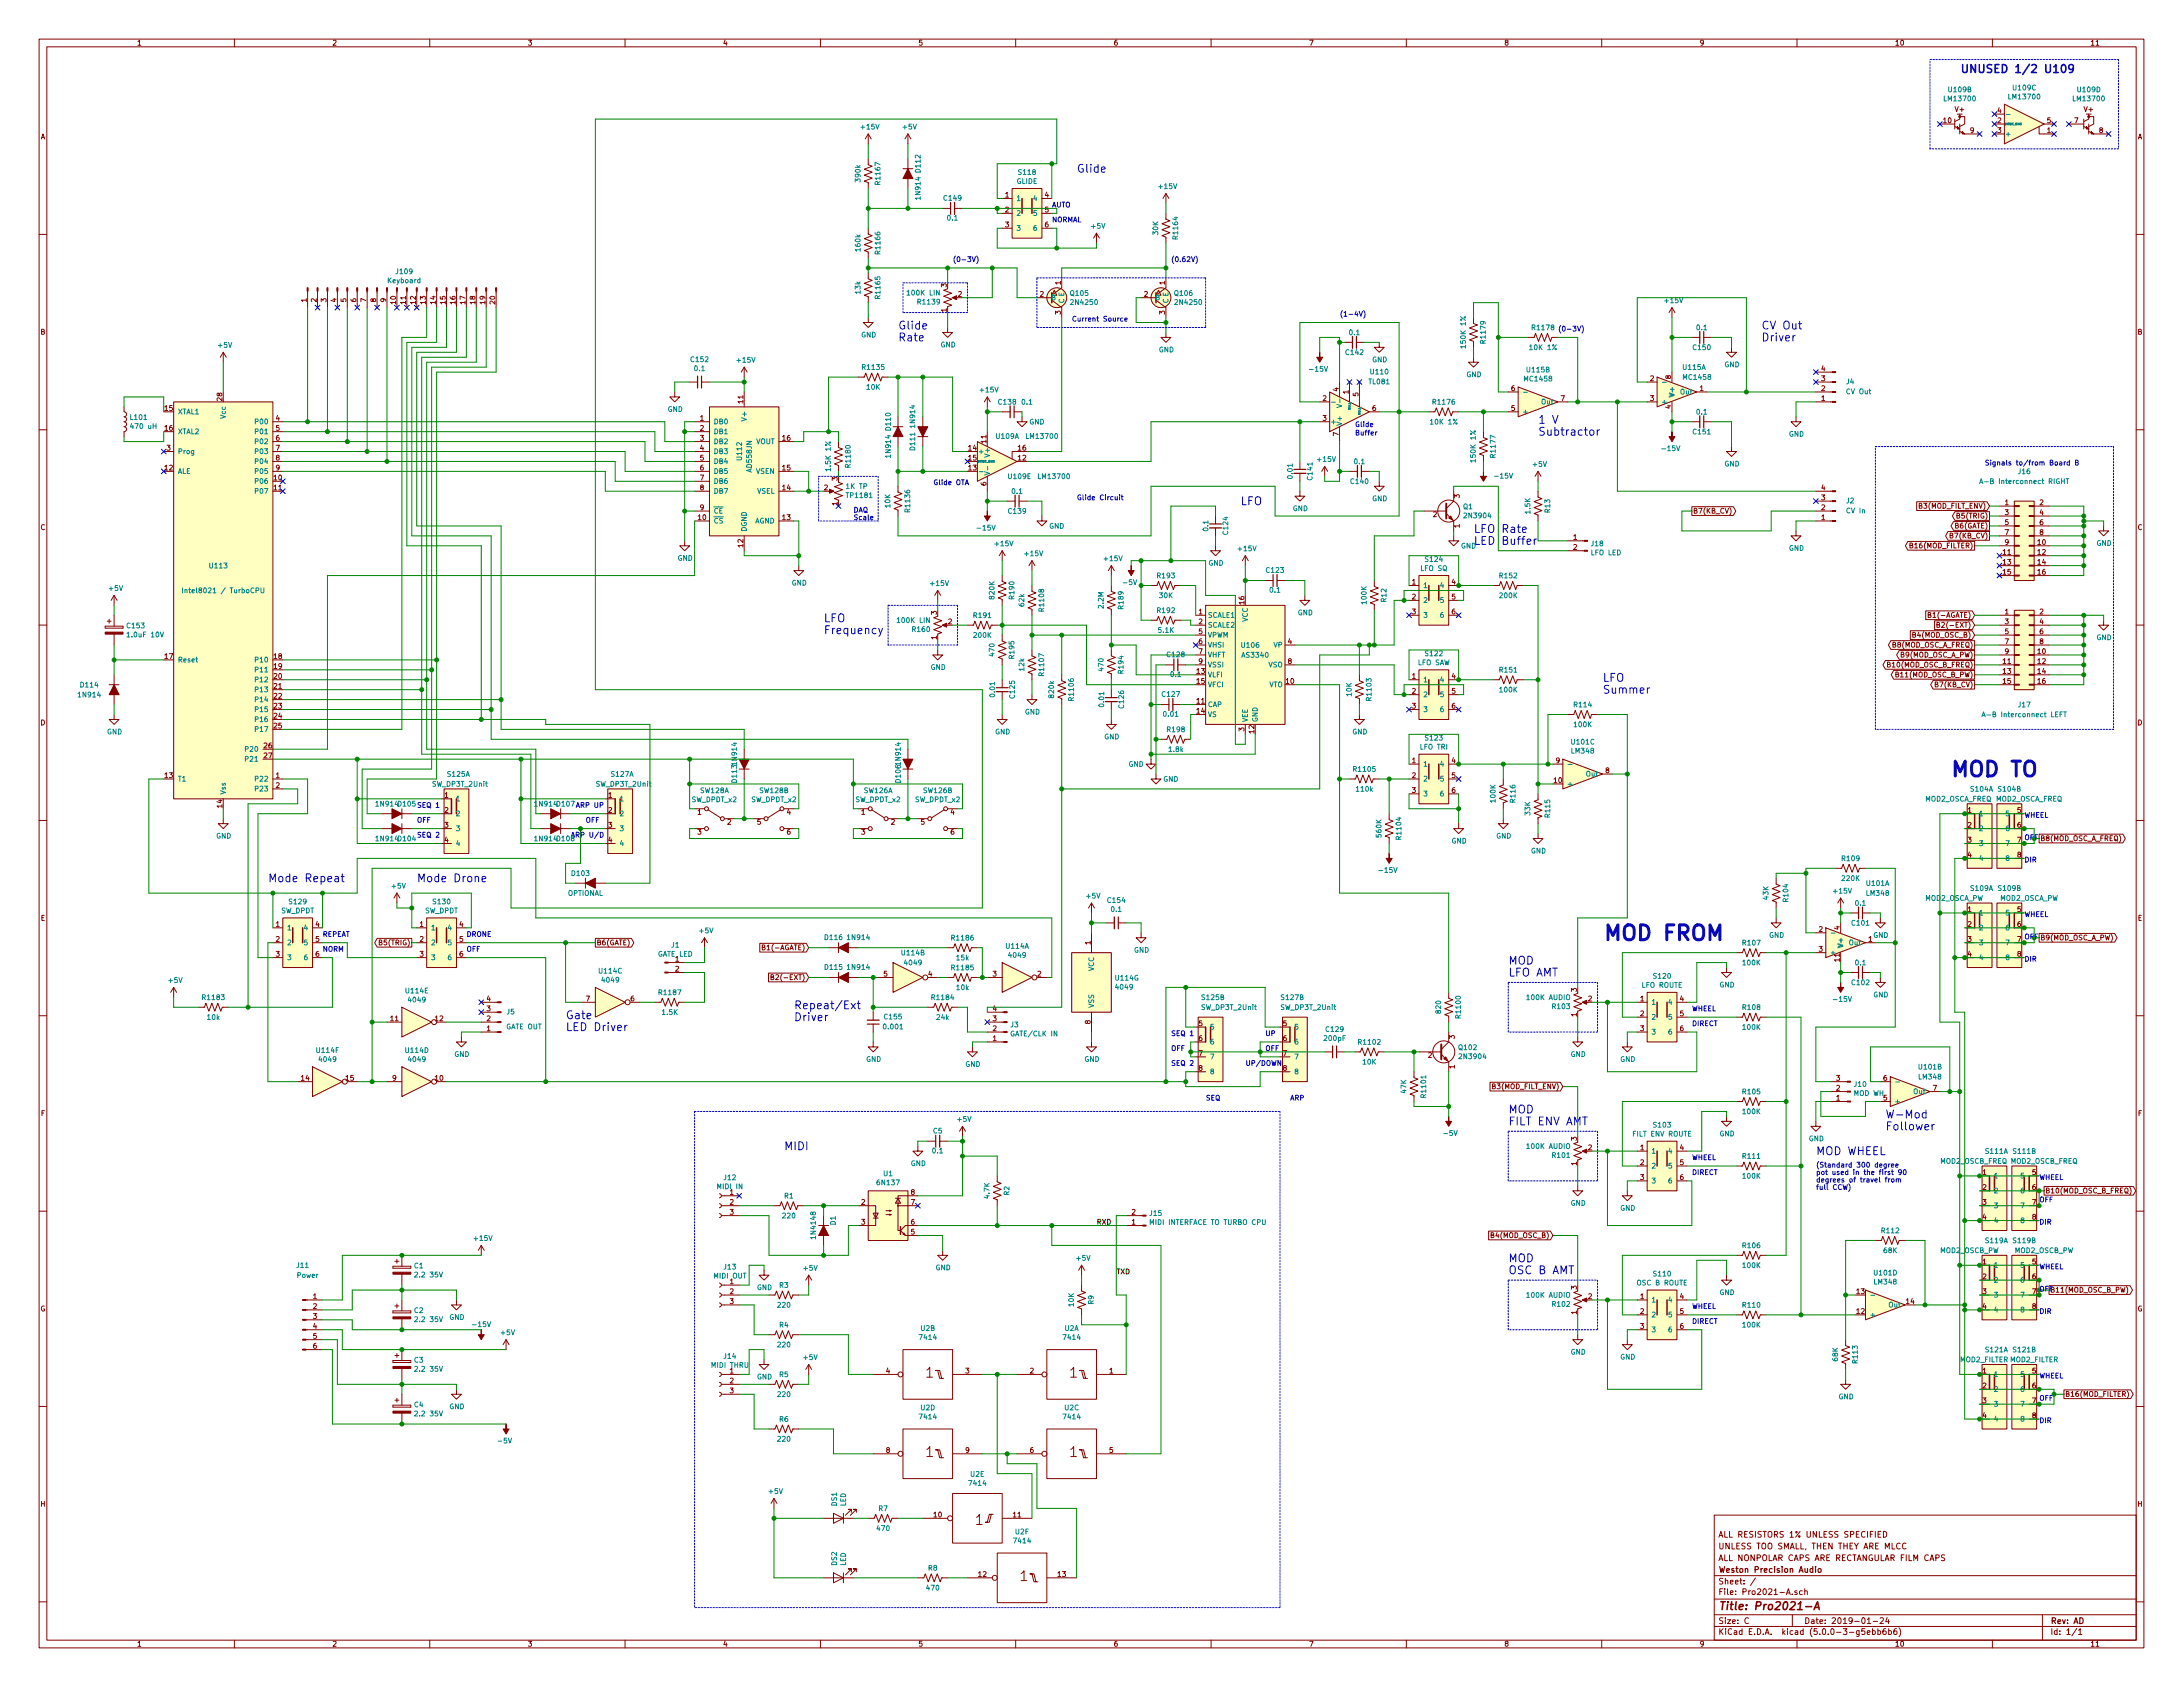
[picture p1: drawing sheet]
<svg xmlns="http://www.w3.org/2000/svg" width="559mm" height="432mm" viewBox="0 0 559 432" stroke-linecap="round" stroke-linejoin="round" font-family="sans-serif">
<defs><g id="words">
<g font-size="5.3" fill="#0000c2">
<text x="499.1" y="198.8">MOD TO</text>
<text x="410.2" y="240.7">MOD FROM</text>
</g>
<g font-size="3.5" fill="#840000">
<text x="237" y="352.6">1</text>
<text x="273.9" y="352.6">1</text>
<text x="237" y="372.9">1</text>
<text x="273.9" y="372.9">1</text>
<text x="249.7" y="390.3">1</text>
<text x="261.2" y="404.7">1</text>
</g>
<g font-size="2.8" fill="#0000c2">
<text x="501.6" y="18.7">UNUSED 1/2 U109</text>
<text x="275.6" y="44.2">Glide</text>
<text x="229.9" y="84.3">Glide</text>
<text x="229.9" y="87.4">Rate</text>
<text x="450.8" y="84.3">CV Out</text>
<text x="450.8" y="87.4">Driver</text>
<text x="393.7" y="108.5">1 V</text>
<text x="393.7" y="111.5">Subtractor</text>
<text x="317.5" y="129.3">LFO</text>
<text x="377.2" y="136.4">LFO Rate</text>
<text x="377.2" y="139.4">LED Buffer</text>
<text x="210.8" y="159.3">LFO</text>
<text x="210.8" y="162.3">Frequency</text>
<text x="410.2" y="174.5">LFO</text>
<text x="410.2" y="177.5">Summer</text>
<text x="68.6" y="225.8">Mode Repeat</text>
<text x="106.7" y="225.8">Mode Drone</text>
<text x="386.1" y="246.9">MOD</text>
<text x="386.1" y="249.9">LFO AMT</text>
<text x="144.8" y="260.9">Gate</text>
<text x="144.8" y="263.9">LED Driver</text>
<text x="203.2" y="258.3">Repeat/Ext</text>
<text x="203.2" y="261.4">Driver</text>
<text x="386.1" y="285">MOD</text>
<text x="482.6" y="286.3">W-Mod</text>
<text x="386.1" y="288">FILT ENV AMT</text>
<text x="482.6" y="289.3">Follower</text>
<text x="200.7" y="294.4">MIDI</text>
<text x="464.8" y="295.7">MOD WHEEL</text>
<text x="386.1" y="323.1">MOD</text>
<text x="386.1" y="326.1">OSC B AMT</text>
</g>
<text font-size="2.8" fill="#840000" x="439.8" y="412.1">Title: Pro2021-A</text>
<g font-size="2.1" fill="#840000">
<text x="439.8" y="393.5">ALL RESISTORS 1% UNLESS SPECIFIED</text>
<text x="439.8" y="399.5">ALL NONPOLAR CAPS ARE RECTANGULAR FILM CAPS</text>
<text x="439.8" y="396.5">UNLESS TOO SMALL, THEN THEY ARE MLCC</text>
<text x="439.8" y="405.5">Sheet: /</text>
<text x="439.8" y="402.5">Weston Precision Audio</text>
<text x="439.8" y="408.2">File: Pro2021-A.sch</text>
<text x="439.8" y="418.4">KiCad E.D.A. kicad (5.0.0-3-g5ebb6b6)</text>
<text x="439.8" y="415.6">Size: C</text>
<text x="461.8" y="415.6">Date: 2019-01-24</text>
<text x="524.8" y="415.6">Rev: AD</text>
<text x="524.8" y="418.4">Id: 1/1</text>
</g>
<g font-size="1.8" fill="#840000">
<text x="35" y="11.6">1</text>
<text x="85" y="11.6">2</text>
<text x="135" y="11.6">3</text>
<text x="185" y="11.6">4</text>
<text x="235" y="11.6">5</text>
<text x="285" y="11.6">6</text>
<text x="335" y="11.6">7</text>
<text x="385" y="11.6">8</text>
<text x="435" y="11.6">9</text>
<text x="485" y="11.6">10</text>
<text x="535" y="11.6">11</text>
<text x="500.6" y="28.6">V+</text>
<text x="511.3" y="29">4</text>
<text x="533.6" y="28.6">V+</text>
<text x="10.4" y="35.6">A</text>
<text x="497.5" y="31.5">10</text>
<text x="504.3" y="34">9</text>
<text x="511.3" y="31.5">2</text>
<text x="511.3" y="34">3</text>
<text x="524" y="34">1</text>
<text x="524" y="31.5">5</text>
<text x="531" y="31.5">7</text>
<text x="537.4" y="34">8</text>
<text x="547.2" y="35.6">A</text>
<text x="257.3" y="50.5">1</text>
<text x="267.5" y="50.5">4</text>
<text x="257.3" y="54.4">2</text>
<text x="257.3" y="58.2">3</text>
<text x="267.5" y="54.4">5</text>
<text x="267.5" y="58.2">6</text>
<text x="78.5" y="77.3" transform="rotate(-90 78.5 77.3)">1</text>
<text x="81" y="77.3" transform="rotate(-90 81 77.3)">2</text>
<text x="83.6" y="77.3" transform="rotate(-90 83.6 77.3)">3</text>
<text x="86.1" y="77.3" transform="rotate(-90 86.1 77.3)">4</text>
<text x="88.6" y="77.3" transform="rotate(-90 88.6 77.3)">5</text>
<text x="91.2" y="77.3" transform="rotate(-90 91.2 77.3)">6</text>
<text x="93.7" y="77.3" transform="rotate(-90 93.7 77.3)">7</text>
<text x="96.3" y="77.3" transform="rotate(-90 96.3 77.3)">8</text>
<text x="98.8" y="77.3" transform="rotate(-90 98.8 77.3)">9</text>
<text x="101.3" y="77.8" transform="rotate(-90 101.3 77.8)">10</text>
<text x="103.9" y="77.8" transform="rotate(-90 103.9 77.8)">11</text>
<text x="106.4" y="77.8" transform="rotate(-90 106.4 77.8)">12</text>
<text x="109" y="77.8" transform="rotate(-90 109 77.8)">13</text>
<text x="111.5" y="77.8" transform="rotate(-90 111.5 77.8)">14</text>
<text x="114" y="77.8" transform="rotate(-90 114 77.8)">15</text>
<text x="116.6" y="77.8" transform="rotate(-90 116.6 77.8)">16</text>
<text x="119.1" y="77.8" transform="rotate(-90 119.1 77.8)">17</text>
<text x="121.7" y="77.8" transform="rotate(-90 121.7 77.8)">18</text>
<text x="124.2" y="77.8" transform="rotate(-90 124.2 77.8)">19</text>
<text x="126.7" y="77.8" transform="rotate(-90 126.7 77.8)">20</text>
<text x="242.3" y="73.5" transform="rotate(-90 242.3 73.5)">3</text>
<text x="245.3" y="75.9">2</text>
<text x="266.2" y="75.9">2</text>
<text x="271.5" y="72.9" transform="rotate(-90 271.5 72.9)">1</text>
<text x="292.9" y="75.9">2</text>
<text x="298.2" y="72.9" transform="rotate(-90 298.2 72.9)">1</text>
<text x="242.3" y="79.9" transform="rotate(-90 242.3 79.9)">1</text>
<text x="271.5" y="80.5" transform="rotate(-90 271.5 80.5)">3</text>
<text x="298.2" y="80.5" transform="rotate(-90 298.2 80.5)">3</text>
<text x="10.4" y="85.6">B</text>
<text x="547.2" y="85.6">B</text>
<text x="466.2" y="95">4</text>
<text x="342.6" y="100.2" transform="rotate(-90 342.6 100.2)">4</text>
<text x="345.2" y="100.8" transform="rotate(-90 345.2 100.8)">1</text>
<text x="347.7" y="101.4" transform="rotate(-90 347.7 101.4)">5</text>
<text x="386.9" y="100.1">6</text>
<text x="422.4" y="97.5">2</text>
<text x="427.7" y="97" transform="rotate(-90 427.7 97)">8</text>
<text x="435.1" y="100.1">1</text>
<text x="466.2" y="100.1">2</text>
<text x="466.2" y="97.5">3</text>
<text x="42.2" y="105.2">15</text>
<text x="56.9" y="102.6" transform="rotate(-90 56.9 102.6)">28</text>
<text x="70.6" y="107.7">4</text>
<text x="179.2" y="107.7">1</text>
<text x="190.2" y="103.2" transform="rotate(-90 190.2 103.2)">11</text>
<text x="338.6" y="102.6">2</text>
<text x="338.6" y="107.7">3</text>
<text x="351.3" y="105.2">6</text>
<text x="386.9" y="105.2">5</text>
<text x="399.6" y="102.6">7</text>
<text x="422.4" y="102.6">3</text>
<text x="427.7" y="104.6" transform="rotate(-90 427.7 104.6)">4</text>
<text x="466.2" y="102.6">1</text>
<text x="42.2" y="110.2">16</text>
<text x="70.6" y="110.2">5</text>
<text x="70.6" y="112.8">6</text>
<text x="179.2" y="110.2">2</text>
<text x="179.2" y="112.8">3</text>
<text x="200.3" y="112.8">16</text>
<text x="252.5" y="113.4" transform="rotate(-90 252.5 113.4)">11</text>
<text x="342.6" y="111.6" transform="rotate(-90 342.6 111.6)">7</text>
<text x="42.7" y="115.3">3</text>
<text x="70.6" y="115.3">7</text>
<text x="70.6" y="117.9">8</text>
<text x="179.2" y="115.3">4</text>
<text x="179.2" y="117.9">5</text>
<text x="248" y="115.3">14</text>
<text x="248" y="117.9">15</text>
<text x="260.7" y="117.9">12</text>
<text x="260.7" y="115.3">16</text>
<text x="42.2" y="120.4">12</text>
<text x="70.2" y="122.9">10</text>
<text x="70.2" y="125.5">11</text>
<text x="70.6" y="120.4">9</text>
<text x="179.2" y="120.4">6</text>
<text x="179.2" y="122.9">7</text>
<text x="179.2" y="125.5">8</text>
<text x="200.3" y="125.5">14</text>
<text x="200.3" y="120.4">15</text>
<text x="211" y="125.5">2</text>
<text x="214.4" y="123" transform="rotate(-90 214.4 123)">3</text>
<text x="248" y="120.4">13</text>
<text x="252.5" y="124.3" transform="rotate(-90 252.5 124.3)">6</text>
<text x="466.2" y="125.5">4</text>
<text x="179.2" y="130.6">9</text>
<text x="214.4" y="129.4" transform="rotate(-90 214.4 129.4)">1</text>
<text x="373.6" y="127.5" transform="rotate(-90 373.6 127.5)">3</text>
<text x="433.3" y="131.4">B7(KB_CV)</text>
<text x="466.2" y="130.6">2</text>
<text x="466.2" y="128">3</text>
<text x="491.6" y="130.2">B3(MOD_FILT_ENV)</text>
<text x="513.2" y="129.3">1</text>
<text x="513.2" y="131.8">3</text>
<text x="522.1" y="129.3">2</text>
<text x="522.1" y="131.8">4</text>
<text x="10.4" y="135.6">C</text>
<text x="178.7" y="133.1">10</text>
<text x="200.3" y="133.1">13</text>
<text x="366.9" y="132.3">2</text>
<text x="373.6" y="135.1" transform="rotate(-90 373.6 135.1)">1</text>
<text x="466.2" y="133.1">1</text>
<text x="499.6" y="137.8">B7(KB_CV)</text>
<text x="500.7" y="135.3">B6(GATE)</text>
<text x="501.3" y="132.7">B5(TRIG)</text>
<text x="513.2" y="134.4">5</text>
<text x="513.2" y="136.9">7</text>
<text x="522.1" y="134.4">6</text>
<text x="522.1" y="136.9">8</text>
<text x="547.2" y="135.6">C</text>
<text x="190.2" y="140" transform="rotate(-90 190.2 140)">12</text>
<text x="402.7" y="138.2">1</text>
<text x="402.7" y="140.7">2</text>
<text x="489.5" y="140.3">B16(MOD_FILTER)</text>
<text x="512.7" y="142">11</text>
<text x="513.2" y="139.4">9</text>
<text x="521.6" y="139.4">10</text>
<text x="521.6" y="142">12</text>
<text x="361.5" y="149.6">1</text>
<text x="371.6" y="149.6">4</text>
<text x="512.7" y="144.5">13</text>
<text x="512.7" y="147.1">15</text>
<text x="521.6" y="144.5">14</text>
<text x="521.6" y="147.1">16</text>
<text x="318.5" y="154.6" transform="rotate(-90 318.5 154.6)">16</text>
<text x="361.5" y="153.4">2</text>
<text x="371.6" y="153.4">5</text>
<text x="239.8" y="157.3" transform="rotate(-90 239.8 157.3)">3</text>
<text x="242.7" y="159.8">2</text>
<text x="306.9" y="157.2">1</text>
<text x="306.9" y="159.8">2</text>
<text x="361.5" y="157.2">3</text>
<text x="371.6" y="157.2">6</text>
<text x="494.5" y="158.1">B1(-AGATE)</text>
<text x="497.2" y="160.7">B2(-EXT)</text>
<text x="513.2" y="157.2">1</text>
<text x="513.2" y="159.8">3</text>
<text x="522.1" y="157.2">2</text>
<text x="522.1" y="159.8">4</text>
<text x="239.8" y="163.7" transform="rotate(-90 239.8 163.7)">1</text>
<text x="306.9" y="162.3">5</text>
<text x="306.9" y="164.8">6</text>
<text x="306.9" y="167.4">7</text>
<text x="329.7" y="164.8">4</text>
<text x="484.7" y="165.7">B8(MOD_OSC_A_FREQ)</text>
<text x="490" y="163.2">B4(MOD_OSC_B)</text>
<text x="513.2" y="162.3">5</text>
<text x="513.2" y="164.8">7</text>
<text x="513.2" y="167.4">9</text>
<text x="521.6" y="167.4">10</text>
<text x="522.1" y="162.3">6</text>
<text x="522.1" y="164.8">8</text>
<text x="42.2" y="168.7">17</text>
<text x="70.2" y="168.7">18</text>
<text x="70.2" y="171.2">19</text>
<text x="70.2" y="173.7">20</text>
<text x="306.4" y="172.5">13</text>
<text x="306.9" y="169.9">9</text>
<text x="329.7" y="169.9">8</text>
<text x="361.5" y="173.7">1</text>
<text x="371.6" y="173.7">4</text>
<text x="483.7" y="170.8">B10(MOD_OSC_B_FREQ)</text>
<text x="485.7" y="173.4">B11(MOD_OSC_B_PW)</text>
<text x="486.7" y="168.3">B9(MOD_OSC_A_PW)</text>
<text x="512.7" y="169.9">11</text>
<text x="512.7" y="172.5">13</text>
<text x="521.6" y="169.9">12</text>
<text x="521.6" y="172.5">14</text>
<text x="70.2" y="176.3">21</text>
<text x="70.2" y="178.8">22</text>
<text x="306.4" y="175">15</text>
<text x="329.2" y="175">10</text>
<text x="361.5" y="177.5">2</text>
<text x="371.6" y="177.5">5</text>
<text x="495.8" y="175.9">B7(KB_CV)</text>
<text x="512.7" y="175">15</text>
<text x="521.6" y="175">16</text>
<text x="10.4" y="185.6">D</text>
<text x="70.2" y="181.4">23</text>
<text x="70.2" y="183.9">24</text>
<text x="306.4" y="180.1">11</text>
<text x="306.4" y="182.6">14</text>
<text x="361.5" y="181.4">3</text>
<text x="371.6" y="181.4">6</text>
<text x="547.2" y="185.6">D</text>
<text x="67.6" y="191.5">26</text>
<text x="70.2" y="186.4">25</text>
<text x="318.5" y="187.2" transform="rotate(-90 318.5 187.2)">3</text>
<text x="321.1" y="187.7" transform="rotate(-90 321.1 187.7)">12</text>
<text x="67.6" y="194.1">27</text>
<text x="361.5" y="195.3">1</text>
<text x="371.6" y="195.3">4</text>
<text x="398.3" y="195.3">9</text>
<text x="411" y="197.9">8</text>
<text x="42.2" y="199.1">13</text>
<text x="70.6" y="199.1">1</text>
<text x="70.6" y="201.7">2</text>
<text x="361.5" y="199.1">2</text>
<text x="361.5" y="202.9">3</text>
<text x="371.6" y="199.1">5</text>
<text x="371.6" y="202.9">6</text>
<text x="397.8" y="200.4">10</text>
<text x="56.9" y="206.7" transform="rotate(-90 56.9 206.7)">14</text>
<text x="113.8" y="204.2">1</text>
<text x="113.8" y="208">2</text>
<text x="155.7" y="204.2">1</text>
<text x="155.7" y="208">2</text>
<text x="178.6" y="208.5">1</text>
<text x="201.4" y="208.5">4</text>
<text x="220.5" y="208.5">1</text>
<text x="243.4" y="208.5">4</text>
<text x="503.7" y="208">1</text>
<text x="516.4" y="208">5</text>
<text x="113.8" y="211.8">3</text>
<text x="113.8" y="215.6">4</text>
<text x="155.7" y="211.8">3</text>
<text x="155.7" y="215.6">4</text>
<text x="178.6" y="213.6">3</text>
<text x="186.2" y="211.1">2</text>
<text x="193.8" y="211.1">5</text>
<text x="201.4" y="213.6">6</text>
<text x="220.5" y="213.6">3</text>
<text x="228.1" y="211.1">2</text>
<text x="235.7" y="211.1">5</text>
<text x="243.4" y="213.6">6</text>
<text x="503.7" y="211.8">2</text>
<text x="503.7" y="215.6">3</text>
<text x="516.4" y="211.8">6</text>
<text x="516.4" y="215.6">7</text>
<text x="503.7" y="219.5">4</text>
<text x="516.4" y="219.5">8</text>
<text x="503.7" y="233.4">1</text>
<text x="516.4" y="233.4">5</text>
<text x="10.4" y="235.6">E</text>
<text x="70.6" y="237.2">1</text>
<text x="80.8" y="237.2">4</text>
<text x="107.5" y="237.2">1</text>
<text x="117.6" y="237.2">4</text>
<text x="465.6" y="238.5">2</text>
<text x="470.9" y="238" transform="rotate(-90 470.9 238)">4</text>
<text x="503.7" y="237.2">2</text>
<text x="516.4" y="237.2">6</text>
<text x="547.2" y="235.6">E</text>
<text x="70.6" y="241">2</text>
<text x="70.6" y="244.9">3</text>
<text x="80.8" y="241">5</text>
<text x="80.8" y="244.9">6</text>
<text x="97.5" y="241.9">B5(TRIG)</text>
<text x="107.5" y="241">2</text>
<text x="107.5" y="244.9">3</text>
<text x="117.6" y="241">5</text>
<text x="117.6" y="244.9">6</text>
<text x="152.7" y="241.9">B6(GATE)</text>
<text x="196" y="243.2">B1(-AGATE)</text>
<text x="279.1" y="241.8" transform="rotate(-90 279.1 241.8)">1</text>
<text x="465.6" y="243.6">3</text>
<text x="478.3" y="241">1</text>
<text x="503.7" y="241">3</text>
<text x="503.7" y="244.9">4</text>
<text x="516.4" y="241">7</text>
<text x="516.4" y="244.9">8</text>
<text x="172.9" y="246.1">1</text>
<text x="172.9" y="248.7">2</text>
<text x="198.8" y="250.8">B2(-EXT)</text>
<text x="226.2" y="249.9">5</text>
<text x="237.6" y="249.9">4</text>
<text x="254.2" y="249.9">3</text>
<text x="265.6" y="249.9">2</text>
<text x="470.9" y="246.1" transform="rotate(-90 470.9 246.1)">11</text>
<text x="124.6" y="256.3">4</text>
<text x="150" y="256.3">7</text>
<text x="161.4" y="256.3">6</text>
<text x="403.6" y="253.8" transform="rotate(-90 403.6 253.8)">3</text>
<text x="406.6" y="256.3">2</text>
<text x="419.9" y="256.3">1</text>
<text x="430" y="256.3">4</text>
<text x="100" y="261.4">11</text>
<text x="111.4" y="261.4">12</text>
<text x="124.6" y="263.9">1</text>
<text x="124.6" y="261.4">2</text>
<text x="124.6" y="258.8">3</text>
<text x="254.2" y="263.9">2</text>
<text x="254.2" y="261.4">3</text>
<text x="254.2" y="258.8">4</text>
<text x="279.1" y="262.1" transform="rotate(-90 279.1 262.1)">8</text>
<text x="306.9" y="262.6">5</text>
<text x="328.4" y="262.6">5</text>
<text x="403.6" y="260.2" transform="rotate(-90 403.6 260.2)">1</text>
<text x="419.9" y="260.1">2</text>
<text x="419.9" y="263.9">3</text>
<text x="430" y="260.1">5</text>
<text x="430" y="263.9">6</text>
<text x="254.2" y="266.4">1</text>
<text x="306.9" y="266.4">6</text>
<text x="328.4" y="266.4">6</text>
<text x="372.4" y="265.9" transform="rotate(-90 372.4 265.9)">3</text>
<text x="306.9" y="270.3">7</text>
<text x="306.9" y="274.1">8</text>
<text x="328.4" y="270.3">7</text>
<text x="328.4" y="274.1">8</text>
<text x="365.6" y="270.8">2</text>
<text x="372.4" y="273.5" transform="rotate(-90 372.4 273.5)">1</text>
<text x="77.1" y="276.6">14</text>
<text x="88.6" y="276.6">15</text>
<text x="100.5" y="276.6">9</text>
<text x="111.4" y="276.6">10</text>
<text x="382.4" y="278.8">B3(MOD_FILT_ENV)</text>
<text x="470.1" y="281.7">1</text>
<text x="470.1" y="279.1">2</text>
<text x="470.1" y="276.6">3</text>
<text x="482.1" y="281.7">5</text>
<text x="482.1" y="276.6">6</text>
<text x="494.8" y="279.1">7</text>
<text x="10.5" y="285.6">F</text>
<text x="547.3" y="285.6">F</text>
<text x="403.6" y="291.9" transform="rotate(-90 403.6 291.9)">3</text>
<text x="403.6" y="298.3" transform="rotate(-90 403.6 298.3)">1</text>
<text x="406.6" y="294.4">2</text>
<text x="419.9" y="294.4">1</text>
<text x="419.9" y="298.2">2</text>
<text x="430" y="294.4">4</text>
<text x="430" y="298.2">5</text>
<text x="186.8" y="305.8">1</text>
<text x="233.2" y="305.8">8</text>
<text x="419.9" y="302">3</text>
<text x="430" y="302">6</text>
<text x="507.5" y="300.7">1</text>
<text x="507.5" y="304.5">2</text>
<text x="520.2" y="300.7">5</text>
<text x="520.2" y="304.5">6</text>
<text x="523.5" y="305.4">B10(MOD_OSC_B_FREQ)</text>
<text x="186.8" y="308.4">2</text>
<text x="186.8" y="310.9">3</text>
<text x="220.5" y="308.4">2</text>
<text x="233.2" y="308.4">7</text>
<text x="289.7" y="310.9">2</text>
<text x="507.5" y="308.4">3</text>
<text x="520.2" y="308.4">7</text>
<text x="220.5" y="313.4">3</text>
<text x="233.2" y="316">5</text>
<text x="233.2" y="313.4">6</text>
<text x="289.7" y="313.4">1</text>
<text x="382.1" y="316.9">B4(MOD_OSC_B)</text>
<text x="507.5" y="312.2">4</text>
<text x="520.2" y="312.2">8</text>
<text x="507.5" y="323.6">1</text>
<text x="520.2" y="323.6">5</text>
<text x="186.8" y="328.7">1</text>
<text x="507.5" y="327.4">2</text>
<text x="520.2" y="327.4">6</text>
<text x="10.3" y="335.6">G</text>
<text x="80.2" y="332.5">1</text>
<text x="80.2" y="335">2</text>
<text x="186.8" y="331.2">2</text>
<text x="186.8" y="333.8">3</text>
<text x="403.6" y="330" transform="rotate(-90 403.6 330)">3</text>
<text x="406.6" y="332.5">2</text>
<text x="419.9" y="332.5">1</text>
<text x="430" y="332.5">4</text>
<text x="475.3" y="331.2">13</text>
<text x="488" y="333.8">14</text>
<text x="507.5" y="331.2">3</text>
<text x="507.5" y="335">4</text>
<text x="520.2" y="331.2">7</text>
<text x="520.2" y="335">8</text>
<text x="547.1" y="335.6">G</text>
<text x="80.2" y="337.6">3</text>
<text x="80.2" y="340.1">4</text>
<text x="403.6" y="336.4" transform="rotate(-90 403.6 336.4)">1</text>
<text x="419.9" y="336.3">2</text>
<text x="419.9" y="340.1">3</text>
<text x="430" y="336.3">5</text>
<text x="430" y="340.1">6</text>
<text x="475.3" y="336.3">12</text>
<text x="80.2" y="342.6">5</text>
<text x="80.2" y="345.2">6</text>
<text x="186.8" y="351.5">1</text>
<text x="226.8" y="351.5">4</text>
<text x="247.2" y="351.5">3</text>
<text x="263.7" y="351.5">2</text>
<text x="284" y="351.5">1</text>
<text x="507.5" y="351.5">1</text>
<text x="520.2" y="351.5">5</text>
<text x="186.8" y="354.1">2</text>
<text x="186.8" y="356.6">3</text>
<text x="507.5" y="355.3">2</text>
<text x="507.5" y="359.2">3</text>
<text x="520.2" y="355.3">6</text>
<text x="520.2" y="359.2">7</text>
<text x="528.6" y="357.5">B16(MOD_FILTER)</text>
<text x="507.5" y="363">4</text>
<text x="520.2" y="363">8</text>
<text x="226.8" y="371.9">8</text>
<text x="247.2" y="371.9">9</text>
<text x="263.7" y="371.9">6</text>
<text x="284" y="371.9">5</text>
<text x="10.4" y="385.6">H</text>
<text x="239.1" y="388.4">10</text>
<text x="259.4" y="388.4">11</text>
<text x="547.2" y="385.6">H</text>
<text x="250.5" y="403.6">12</text>
<text x="270.8" y="403.6">13</text>
<text x="35" y="421.4">1</text>
<text x="85" y="421.4">2</text>
<text x="135" y="421.4">3</text>
<text x="185" y="421.4">4</text>
<text x="235" y="421.4">5</text>
<text x="285" y="421.4">6</text>
<text x="335" y="421.4">7</text>
<text x="385" y="421.4">8</text>
<text x="435" y="421.4">9</text>
<text x="485" y="421.4">10</text>
<text x="535" y="421.4">11</text>
</g>
<g font-size="1.8" fill="#008484">
<text x="498.9" y="23.6">U109B</text>
<text x="515.4" y="23.1">U109C</text>
<text x="531.9" y="23.6">U109D</text>
<text x="497.9" y="25.9">LM13700</text>
<text x="514.4" y="25.4">LM13700</text>
<text x="530.9" y="25.9">LM13700</text>
<text x="220.5" y="33.1">+15V</text>
<text x="231.2" y="33.1">+5V</text>
<text x="513.2" y="34.9">+</text>
<text x="220.3" y="46.4" transform="rotate(-90 220.3 46.4)">390k</text>
<text x="225.3" y="47" transform="rotate(-90 225.3 47)">R1167</text>
<text x="235.6" y="44" transform="rotate(-90 235.6 44)">D112</text>
<text x="260.2" y="47.1">GLIDE</text>
<text x="260.8" y="44.8">S118</text>
<text x="235.6" y="50.9" transform="rotate(-90 235.6 50.9)">1N914</text>
<text x="241.7" y="51.4">C149</text>
<text x="260.1" y="51.4">1</text>
<text x="264.7" y="51.4">4</text>
<text x="296.7" y="48.4">+15V</text>
<text x="242.6" y="56.4">0.1</text>
<text x="260.1" y="55.2">2</text>
<text x="260.1" y="59.1">3</text>
<text x="264.7" y="55.2">5</text>
<text x="264.7" y="59.1">6</text>
<text x="279.5" y="58.5">+5V</text>
<text x="220.3" y="64.2" transform="rotate(-90 220.3 64.2)">160k</text>
<text x="225.3" y="64.8" transform="rotate(-90 225.3 64.8)">R1166</text>
<text x="296.5" y="60" transform="rotate(-90 296.5 60)">30K</text>
<text x="301.5" y="61" transform="rotate(-90 301.5 61)">R1164</text>
<text x="101.5" y="70.2">J109</text>
<text x="99.4" y="72.5">Keyboard</text>
<text x="220.3" y="75.1" transform="rotate(-90 220.3 75.1)">13k</text>
<text x="225.3" y="76.3" transform="rotate(-90 225.3 76.3)">R1165</text>
<text x="232.6" y="75.6">100K LIN</text>
<text x="235.1" y="77.9">R1139</text>
<text x="269" y="76.8">B</text>
<text x="272.4" y="77.7" transform="rotate(-90 272.4 77.7)">C E</text>
<text x="274.1" y="75.7">Q105</text>
<text x="295.7" y="76.8">B</text>
<text x="299.1" y="77.7" transform="rotate(-90 299.1 77.7)">C E</text>
<text x="300.8" y="75.7">Q106</text>
<text x="426.3" y="77.6">+15V</text>
<text x="274.4" y="78">2N4250</text>
<text x="301.1" y="78">2N4250</text>
<text x="55.9" y="89">+5V</text>
<text x="220.4" y="86.4">GND</text>
<text x="240.7" y="88.9">GND</text>
<text x="345.5" y="85.8">0.1</text>
<text x="375.2" y="88.7" transform="rotate(-90 375.2 88.7)">150K 1%</text>
<text x="380.3" y="87.7" transform="rotate(-90 380.3 87.7)">R1179</text>
<text x="391.8" y="89.6">10K 1%</text>
<text x="433.5" y="89.6">C150</text>
<text x="434.4" y="84.5">0.1</text>
<text x="177" y="92.7">C152</text>
<text x="177.9" y="95">0.1</text>
<text x="188.8" y="92.8">+15V</text>
<text x="220.9" y="94.7">R1135</text>
<text x="296.6" y="90.2">GND</text>
<text x="335.6" y="95.1">-15V</text>
<text x="344.6" y="90.9">C142</text>
<text x="351" y="95.8">U110</text>
<text x="351.2" y="92.7">GND</text>
<text x="391" y="95.3">U115B</text>
<text x="430.9" y="94.7">U115A</text>
<text x="441.4" y="94">GND</text>
<text x="221.9" y="99.7">10K</text>
<text x="251" y="100.4">+15V</text>
<text x="350.5" y="98.3">TL081</text>
<text x="375.4" y="96.5">GND</text>
<text x="390.4" y="97.6">MC1458</text>
<text x="428.6" y="101.9" transform="rotate(-90 428.6 101.9)">V-</text>
<text x="428.6" y="101" transform="rotate(-90 428.6 101)">V+</text>
<text x="430.3" y="101">Out</text>
<text x="431.1" y="97.2">MC1458</text>
<text x="472.6" y="98.3">J4</text>
<text x="472.8" y="100.9">CV Out</text>
<text x="33.5" y="107.5">L101</text>
<text x="45.5" y="106">XTAL1</text>
<text x="57.8" y="107" transform="rotate(-90 57.8 107)">Vcc</text>
<text x="170.9" y="105.4">GND</text>
<text x="191.1" y="107.4" transform="rotate(-90 191.1 107.4)">V+</text>
<text x="255.7" y="103.6">C138</text>
<text x="261.7" y="103.6">0.1</text>
<text x="367" y="103.6">R1176</text>
<text x="389.6" y="106">+</text>
<text x="394.7" y="103.5">Out</text>
<text x="425.2" y="103.5">+</text>
<text x="434.4" y="106.1">0.1</text>
<text x="33.8" y="109.8">470 uH</text>
<text x="45.5" y="111.1">XTAL2</text>
<text x="65.7" y="108.6">P00</text>
<text x="65.7" y="111.1">P01</text>
<text x="65.7" y="113.7">P02</text>
<text x="182.6" y="108.6">DB0</text>
<text x="182.6" y="111.1">DB1</text>
<text x="182.6" y="113.7">DB2</text>
<text x="193.5" y="113.7">VOUT</text>
<text x="228" y="110.1" transform="rotate(-90 228 110.1)">D110</text>
<text x="234.2" y="109.2" transform="rotate(-90 234.2 109.2)">1N914</text>
<text x="255.1" y="112.3">U109A</text>
<text x="263" y="112.3">LM13700</text>
<text x="263.5" y="108.6">GND</text>
<text x="340.5" y="108.6">+</text>
<text x="343.5" y="109.1" transform="rotate(-90 343.5 109.1)">V+</text>
<text x="366.4" y="108.6">10K 1%</text>
<text x="433.5" y="111.2">C151</text>
<text x="457.9" y="111.8">GND</text>
<text x="45.5" y="116.2">Prog</text>
<text x="65.7" y="116.2">P03</text>
<text x="65.7" y="118.7">P04</text>
<text x="182.6" y="116.2">DB3</text>
<text x="182.6" y="118.7">DB4</text>
<text x="189.9" y="117.7" transform="rotate(-90 189.9 117.7)">U112</text>
<text x="217.7" y="119.4" transform="rotate(-90 217.7 119.4)">R1180</text>
<text x="228" y="116.9" transform="rotate(-90 228 116.9)">1N914</text>
<text x="234.2" y="115.1" transform="rotate(-90 234.2 115.1)">D111</text>
<text x="250.3" y="116.2">+</text>
<text x="253.4" y="116.6" transform="rotate(-90 253.4 116.6)">V+</text>
<text x="337.4" y="118.2">+15V</text>
<text x="346.8" y="118.8">0.1</text>
<text x="377.7" y="117.9" transform="rotate(-90 377.7 117.9)">150K 1%</text>
<text x="382.8" y="116.9" transform="rotate(-90 382.8 116.9)">R1177</text>
<text x="392.5" y="119.5">+5V</text>
<text x="425.8" y="115.4">-15V</text>
<text x="441.4" y="119.4">GND</text>
<text x="45.5" y="121.3">ALE</text>
<text x="65.7" y="123.8">P06</text>
<text x="65.7" y="121.3">P05</text>
<text x="182.6" y="121.3">DB5</text>
<text x="182.6" y="123.8">DB6</text>
<text x="192.5" y="120.7" transform="rotate(-90 192.5 120.7)">AD558JN</text>
<text x="193.5" y="121.3">VSEN</text>
<text x="212.6" y="120.2" transform="rotate(-90 212.6 120.2)">1.5K 1%</text>
<text x="216.8" y="125.1">1K TP</text>
<text x="258.2" y="122.6">U109E</text>
<text x="266" y="122.6">LM13700</text>
<text x="330.9" y="122.4" transform="rotate(-90 330.9 122.4)">0.01</text>
<text x="336" y="122.7" transform="rotate(-90 336 122.7)">C141</text>
<text x="345.9" y="123.9">C140</text>
<text x="383" y="122.5">-15V</text>
<text x="508.1" y="123.9">A-B Interconnect RIGHT</text>
<text x="516.7" y="121.3">J16</text>
<text x="65.7" y="126.4">P07</text>
<text x="182.6" y="126.4">DB7</text>
<text x="182.6" y="131.4">CE</text>
<text x="193.8" y="126.4">VSEL</text>
<text x="216.9" y="127.5">TP1181</text>
<text x="227.9" y="129.9" transform="rotate(-90 227.9 129.9)">10K</text>
<text x="233" y="130.9" transform="rotate(-90 233 130.9)">R1136</text>
<text x="258.2" y="131.5">C139</text>
<text x="259.1" y="126.4">0.1</text>
<text x="330.9" y="130.8">GND</text>
<text x="351.2" y="128.3">GND</text>
<text x="374.6" y="130.3">Q1</text>
<text x="391.7" y="131.4" transform="rotate(-90 391.7 131.4)">1.5K</text>
<text x="396.8" y="131.2" transform="rotate(-90 396.8 131.2)">R13</text>
<text x="472.6" y="128.8">J2</text>
<text x="472.8" y="131.4">CV In</text>
<text x="182.6" y="134">CS</text>
<text x="191.1" y="136.1" transform="rotate(-90 191.1 136.1)">DGND</text>
<text x="193.2" y="134">AGND</text>
<text x="250.5" y="135.8">-15V</text>
<text x="268.6" y="135.3">GND</text>
<text x="309.3" y="135.8" transform="rotate(-90 309.3 135.8)">0.1</text>
<text x="314.4" y="136.7" transform="rotate(-90 314.4 136.7)">C124</text>
<text x="375.1" y="132.6">2N3904</text>
<text x="173.4" y="143.5">GND</text>
<text x="254.8" y="139.8">+15V</text>
<text x="262.5" y="142.3">+15V</text>
<text x="282.8" y="143.6">+15V</text>
<text x="317.1" y="141.1">+15V</text>
<text x="365" y="143.8">S124</text>
<text x="374" y="140.4">GND</text>
<text x="407.3" y="142.1">LFO LED</text>
<text x="407.4" y="139.8">J18</text>
<text x="457.9" y="141">GND</text>
<text x="536.7" y="139.7">GND</text>
<text x="53.8" y="145.5">U113</text>
<text x="202.6" y="149.9">GND</text>
<text x="238.3" y="150">+15V</text>
<text x="287.8" y="149.7">-5V</text>
<text x="296.3" y="148">R193</text>
<text x="309.3" y="144.8">GND</text>
<text x="324.3" y="146.6">C123</text>
<text x="363.8" y="146.1">LFO SQ</text>
<text x="384" y="148">R152</text>
<text x="28" y="151.2">+5V</text>
<text x="48.3" y="151.8">Intel8021 / TurboCPU</text>
<text x="254.6" y="153.2" transform="rotate(-90 254.6 153.2)">820K</text>
<text x="259.6" y="153.2" transform="rotate(-90 259.6 153.2)">R190</text>
<text x="262.2" y="155.1" transform="rotate(-90 262.2 155.1)">62k</text>
<text x="282.5" y="155.6" transform="rotate(-90 282.5 155.6)">2.2M</text>
<text x="287.6" y="155.8" transform="rotate(-90 287.6 155.8)">R189</text>
<text x="296.8" y="153.1">30K</text>
<text x="325.1" y="151.7">0.1</text>
<text x="349.8" y="154.5" transform="rotate(-90 349.8 154.5)">100K</text>
<text x="354.9" y="154" transform="rotate(-90 354.9 154)">R12</text>
<text x="364.2" y="150.5">1</text>
<text x="364.2" y="154.3">2</text>
<text x="368.8" y="150.5">4</text>
<text x="368.8" y="154.3">5</text>
<text x="384" y="153.1">200K</text>
<text x="32.6" y="160.8">C153</text>
<text x="230" y="159.4">100K LIN</text>
<text x="233.7" y="161.7">R160</text>
<text x="249.4" y="158.2">R191</text>
<text x="267.3" y="156.3" transform="rotate(-90 267.3 156.3)">R1108</text>
<text x="296.3" y="156.9">R192</text>
<text x="296.6" y="162">5.1K</text>
<text x="309.1" y="158.1">SCALE1</text>
<text x="309.1" y="160.7">SCALE2</text>
<text x="319.4" y="159.2" transform="rotate(-90 319.4 159.2)">VCC</text>
<text x="332.2" y="157.5">GND</text>
<text x="364.2" y="158.1">3</text>
<text x="368.8" y="158.1">6</text>
<text x="33" y="163.1">1.0uF 10V</text>
<text x="249.4" y="163.2">200K</text>
<text x="254.6" y="167.8" transform="rotate(-90 254.6 167.8)">470</text>
<text x="309.1" y="163.2">VPWM</text>
<text x="309.1" y="165.7">VHSI</text>
<text x="317.9" y="165.8">U106</text>
<text x="326.1" y="165.7">VP</text>
<text x="365" y="167.9">S122</text>
<text x="536.7" y="163.8">GND</text>
<text x="45.5" y="169.5">Reset</text>
<text x="65.7" y="169.5">P10</text>
<text x="65.7" y="172.1">P11</text>
<text x="238.2" y="171.4">GND</text>
<text x="259.6" y="168.5" transform="rotate(-90 259.6 168.5)">R195</text>
<text x="262.2" y="171.7" transform="rotate(-90 262.2 171.7)">12k</text>
<text x="267.3" y="172.8" transform="rotate(-90 267.3 172.8)">R1107</text>
<text x="282.5" y="171.7" transform="rotate(-90 282.5 171.7)">470</text>
<text x="287.6" y="172.3" transform="rotate(-90 287.6 172.3)">R194</text>
<text x="298.9" y="168.2">C128</text>
<text x="299.7" y="173.3">0.1</text>
<text x="309.1" y="173.4">VLFI</text>
<text x="309.1" y="168.3">VHFT</text>
<text x="309.1" y="170.8">VSSI</text>
<text x="318.1" y="168.3">AS3340</text>
<text x="324.7" y="170.8">VSO</text>
<text x="363" y="170.3">LFO SAW</text>
<text x="384" y="172.1">R151</text>
<text x="20.2" y="178.5">1N914</text>
<text x="20.7" y="175.9">D114</text>
<text x="65.7" y="174.6">P12</text>
<text x="65.7" y="177.2">P13</text>
<text x="65.7" y="179.7">P14</text>
<text x="254.7" y="178.2" transform="rotate(-90 254.7 178.2)">0.01</text>
<text x="259.8" y="178.6" transform="rotate(-90 259.8 178.6)">C125</text>
<text x="269.8" y="178.5" transform="rotate(-90 269.8 178.5)">820k</text>
<text x="274.9" y="179.1" transform="rotate(-90 274.9 179.1)">R1106</text>
<text x="297.6" y="178.4">C127</text>
<text x="309.1" y="175.9">VFCI</text>
<text x="324.8" y="175.9">VTO</text>
<text x="346" y="178.2" transform="rotate(-90 346 178.2)">10K</text>
<text x="351.1" y="179.1" transform="rotate(-90 351.1 179.1)">R1103</text>
<text x="364.2" y="174.6">1</text>
<text x="364.2" y="178.4">2</text>
<text x="368.8" y="174.6">4</text>
<text x="368.8" y="178.4">5</text>
<text x="384" y="177.2">100K</text>
<text x="65.7" y="182.2">P15</text>
<text x="65.7" y="184.8">P16</text>
<text x="262.3" y="182.9">GND</text>
<text x="282.6" y="180.8" transform="rotate(-90 282.6 180.8)">0.01</text>
<text x="287.7" y="181.2" transform="rotate(-90 287.7 181.2)">C126</text>
<text x="298" y="183.4">0.01</text>
<text x="309.1" y="181">CAP</text>
<text x="309.1" y="183.5">VS</text>
<text x="319.4" y="184.9" transform="rotate(-90 319.4 184.9)">VEE</text>
<text x="321.9" y="184.9" transform="rotate(-90 321.9 184.9)">GND</text>
<text x="364.2" y="182.2">3</text>
<text x="368.8" y="182.2">6</text>
<text x="403" y="181">R114</text>
<text x="508.6" y="183.6">A-B Interconnect LEFT</text>
<text x="516.7" y="181">J17</text>
<text x="27.4" y="188">GND</text>
<text x="65.7" y="187.3">P17</text>
<text x="254.7" y="188">GND</text>
<text x="282.7" y="189.2">GND</text>
<text x="298.9" y="187.4">R198</text>
<text x="346.2" y="188">GND</text>
<text x="363.6" y="191.8">LFO TRI</text>
<text x="365" y="189.5">S123</text>
<text x="402.4" y="190.6">U101C</text>
<text x="403" y="186.1">100K</text>
<text x="63.1" y="192.4">P20</text>
<text x="63.1" y="194.9">P21</text>
<text x="188.6" y="195.6" transform="rotate(-90 188.6 195.6)">1N914</text>
<text x="230.6" y="195.6" transform="rotate(-90 230.6 195.6)">1N914</text>
<text x="288.9" y="196.3">GND</text>
<text x="299.3" y="192.5">1.8k</text>
<text x="346.7" y="197.5">R1105</text>
<text x="364.2" y="196.2">1</text>
<text x="368.8" y="196.2">4</text>
<text x="402.4" y="192.9">LM348</text>
<text x="45.5" y="200">T1</text>
<text x="57.8" y="203.5" transform="rotate(-90 57.8 203.5)">Vss</text>
<text x="65.7" y="200">P22</text>
<text x="65.7" y="202.6">P23</text>
<text x="110.8" y="201.3">SW_DP3T_2Unit</text>
<text x="114.6" y="198.8">S125A</text>
<text x="152.8" y="201.3">SW_DP3T_2Unit</text>
<text x="156.5" y="198.8">S127A</text>
<text x="179.3" y="203">SW128A</text>
<text x="188.6" y="200.2" transform="rotate(-90 188.6 200.2)">D113</text>
<text x="194.6" y="203">SW128B</text>
<text x="221.3" y="203">SW126A</text>
<text x="230.6" y="200.2" transform="rotate(-90 230.6 200.2)">D106</text>
<text x="236.5" y="203">SW126B</text>
<text x="297.8" y="200.1">GND</text>
<text x="347.3" y="202.6">110k</text>
<text x="364.2" y="200">2</text>
<text x="364.2" y="203.8">3</text>
<text x="368.8" y="200">5</text>
<text x="368.8" y="203.8">6</text>
<text x="401.1" y="201.3">+</text>
<text x="406.1" y="198.8">Out</text>
<text x="504.5" y="202.6">S104A</text>
<text x="511.7" y="202.6">S104B</text>
<text x="96.4" y="206.4">1N914 D105 SEQ 1</text>
<text x="116.6" y="205.1">1</text>
<text x="116.6" y="208.9">2</text>
<text x="137.1" y="206.4">1N914 D107 ARP UP</text>
<text x="158.5" y="205.1">1</text>
<text x="158.5" y="208.9">2</text>
<text x="177.1" y="205.3">SW_DPDT_x2</text>
<text x="192.3" y="205.3">SW_DPDT_x2</text>
<text x="219" y="205.3">SW_DPDT_x2</text>
<text x="234.2" y="205.3">SW_DPDT_x2</text>
<text x="382.8" y="205.3" transform="rotate(-90 382.8 205.3)">100K</text>
<text x="387.9" y="205.3" transform="rotate(-90 387.9 205.3)">R116</text>
<text x="391.7" y="208.6" transform="rotate(-90 391.7 208.6)">33K</text>
<text x="396.8" y="209.1" transform="rotate(-90 396.8 209.1)">R115</text>
<text x="492.8" y="205.2">MOD2_OSCA_FREQ MOD2_OSCA_FREQ</text>
<text x="506.5" y="208.9">1</text>
<text x="513.6" y="208.9">5</text>
<text x="55.3" y="214.6">GND</text>
<text x="96.4" y="215.3">1N914 D104</text>
<text x="116.6" y="212.7">3</text>
<text x="137.1" y="215.3">1N914 D108</text>
<text x="158.5" y="212.7">3</text>
<text x="353.6" y="214.2" transform="rotate(-90 353.6 214.2)">560K</text>
<text x="358.7" y="214.7" transform="rotate(-90 358.7 214.7)">R1104</text>
<text x="371.6" y="215.9">GND</text>
<text x="383" y="214.6">GND</text>
<text x="506.5" y="212.7">2</text>
<text x="513.6" y="212.7">6</text>
<text x="116.6" y="216.5">4</text>
<text x="158.5" y="216.5">4</text>
<text x="391.9" y="218.4">GND</text>
<text x="471.6" y="220.4">R109</text>
<text x="506.5" y="216.5">3</text>
<text x="506.5" y="220.3">4</text>
<text x="513.6" y="216.5">7</text>
<text x="513.6" y="220.3">8</text>
<text x="100.4" y="227.4">+5V</text>
<text x="146.5" y="224.2">D103</text>
<text x="353.4" y="223.4">-15V</text>
<text x="471.6" y="225.5">220K</text>
<text x="477.9" y="226.7">U101A</text>
<text x="71.9" y="233.8">SW_DPDT</text>
<text x="74.1" y="231.4">S129</text>
<text x="108.7" y="233.8">SW_DPDT</text>
<text x="111" y="231.4">S130</text>
<text x="145.3" y="229.3">OPTIONAL</text>
<text x="278.2" y="230">+5V</text>
<text x="283.6" y="231.1">C154</text>
<text x="284.5" y="233.4">0.1</text>
<text x="452.7" y="230.2" transform="rotate(-90 452.7 230.2)">43K</text>
<text x="457.8" y="230.7" transform="rotate(-90 457.8 230.7)">R104</text>
<text x="469.5" y="228.7">+15V</text>
<text x="475" y="231.8">0.1</text>
<text x="477.9" y="229.3">LM348</text>
<text x="492.7" y="230.6">MOD2_OSCA_PW</text>
<text x="504.5" y="228">S109A</text>
<text x="511.7" y="228">S109B</text>
<text x="511.9" y="230.6">MOD2_OSCA_PW</text>
<text x="73.4" y="238.1">1</text>
<text x="78" y="238.1">4</text>
<text x="110.2" y="238.1">1</text>
<text x="114.8" y="238.1">4</text>
<text x="179.1" y="238.9">+5V</text>
<text x="474.1" y="236.9">C101</text>
<text x="506.5" y="234.3">1</text>
<text x="506.5" y="238.1">2</text>
<text x="513.6" y="234.3">5</text>
<text x="513.6" y="238.1">6</text>
<text x="73.4" y="241.9">2</text>
<text x="73.4" y="245.7">3</text>
<text x="78" y="241.9">5</text>
<text x="78" y="245.7">6</text>
<text x="110.2" y="241.9">2</text>
<text x="110.2" y="245.7">3</text>
<text x="114.8" y="241.9">5</text>
<text x="114.8" y="245.7">6</text>
<text x="168.4" y="244.9">GATE LED</text>
<text x="171.9" y="242.5">J1</text>
<text x="211.3" y="240.6">D116</text>
<text x="217.1" y="240.6">1N914</text>
<text x="230.9" y="244.5">U114B</text>
<text x="243.8" y="240.7">R1186</text>
<text x="244.9" y="245.8">15k</text>
<text x="257.6" y="242.8">U114A</text>
<text x="258.4" y="245.1">4049</text>
<text x="290.3" y="243.8">GND</text>
<text x="446.2" y="242">R107</text>
<text x="452.8" y="240">GND</text>
<text x="468.4" y="244.5">+</text>
<text x="471.8" y="242.8" transform="rotate(-90 471.8 242.8)">V-</text>
<text x="471.8" y="242" transform="rotate(-90 471.8 242)">V+</text>
<text x="473.5" y="241.9">Out</text>
<text x="479.5" y="240">GND</text>
<text x="506.5" y="241.9">3</text>
<text x="506.5" y="245.7">4</text>
<text x="513.6" y="241.9">7</text>
<text x="513.6" y="245.7">8</text>
<text x="43.2" y="251.6">+5V</text>
<text x="153.5" y="249.2">U114C</text>
<text x="154.3" y="251.5">4049</text>
<text x="211.3" y="248.2">D115</text>
<text x="217.1" y="248.2">1N914</text>
<text x="231.7" y="247.1">4049</text>
<text x="243.8" y="248.3">R1185</text>
<text x="280" y="248.6" transform="rotate(-90 280 248.6)">VCC</text>
<text x="285.6" y="251">U114G</text>
<text x="423.4" y="250.5">S120</text>
<text x="446.2" y="247.1">100K</text>
<text x="475" y="247.1">0.1</text>
<text x="52" y="256">R1183</text>
<text x="104" y="254.3">U114E</text>
<text x="104.7" y="256.6">4049</text>
<text x="168.9" y="254.7">R1187</text>
<text x="238.7" y="256">R1184</text>
<text x="244.9" y="253.4">10k</text>
<text x="285.8" y="253.3">4049</text>
<text x="307.8" y="256">S125B</text>
<text x="328.1" y="256">S127B</text>
<text x="391.1" y="256">100K AUDIO</text>
<text x="420.3" y="252.8">LFO ROUTE</text>
<text x="422.7" y="257.2">1</text>
<text x="427.3" y="257.2">4</text>
<text x="440.1" y="252.7">GND</text>
<text x="469.7" y="256.4">-15V</text>
<text x="474.1" y="252.1">C102</text>
<text x="479.5" y="255.3">GND</text>
<text x="53.1" y="261">10k</text>
<text x="129.6" y="263.4">GATE OUT</text>
<text x="129.7" y="259.6">J5</text>
<text x="169.6" y="259.8">1.5K</text>
<text x="226.4" y="263.4">0.001</text>
<text x="226.5" y="260.9">C155</text>
<text x="239.8" y="261">24k</text>
<text x="258.7" y="262.9">J3</text>
<text x="280" y="258.1" transform="rotate(-90 280 258.1)">VSS</text>
<text x="307.7" y="258.5">SW_DP3T_2Unit</text>
<text x="309.6" y="263.5">5</text>
<text x="328" y="258.5">SW_DP3T_2Unit</text>
<text x="331.2" y="263.5">5</text>
<text x="368.9" y="259.3" transform="rotate(-90 368.9 259.3)">820</text>
<text x="373.9" y="260.4" transform="rotate(-90 373.9 260.4)">R1100</text>
<text x="397.5" y="258.3">R103</text>
<text x="422.7" y="261">2</text>
<text x="427.3" y="261">5</text>
<text x="446.2" y="258.5">R108</text>
<text x="446.2" y="263.6">100K</text>
<text x="81.2" y="269.5">U114F</text>
<text x="103.9" y="269.5">U114D</text>
<text x="259.1" y="265.3">GATE/CLK IN</text>
<text x="309.6" y="267.3">6</text>
<text x="331.2" y="267.3">6</text>
<text x="339.1" y="266.4">200pF</text>
<text x="339.5" y="264.1">C129</text>
<text x="347.9" y="267.4">R1102</text>
<text x="373.5" y="268.8">Q102</text>
<text x="422.7" y="264.8">3</text>
<text x="427.3" y="264.8">6</text>
<text x="81.9" y="271.8">4049</text>
<text x="104.7" y="271.8">4049</text>
<text x="116.3" y="270.5">GND</text>
<text x="221.7" y="271.8">GND</text>
<text x="247.1" y="273">GND</text>
<text x="277.6" y="271.8">GND</text>
<text x="309.6" y="271.1">7</text>
<text x="309.6" y="275">8</text>
<text x="331.2" y="271.1">7</text>
<text x="331.2" y="275">8</text>
<text x="348.9" y="272.5">10K</text>
<text x="373.8" y="271.1">2N3904</text>
<text x="402" y="270.5">GND</text>
<text x="414.7" y="271.8">GND</text>
<text x="491.3" y="273.7">U101B</text>
<text x="360" y="279.8" transform="rotate(-90 360 279.8)">47K</text>
<text x="365" y="280.7" transform="rotate(-90 365 280.7)">R1101</text>
<text x="446.2" y="280.1">R105</text>
<text x="474.6" y="280.5">MOD WH</text>
<text x="474.7" y="278.2">J10</text>
<text x="490" y="280">Out</text>
<text x="491.3" y="276.3">LM348</text>
<text x="245.2" y="287.1">+5V</text>
<text x="446.2" y="285.2">100K</text>
<text x="484.9" y="282.6">+</text>
<text x="238.9" y="290.1">C5</text>
<text x="369.8" y="290.7">-5V</text>
<text x="418.2" y="290.9">FILT ENV ROUTE</text>
<text x="423.4" y="288.6">S103</text>
<text x="440.1" y="290.8">GND</text>
<text x="463" y="292.1">GND</text>
<text x="233.1" y="298.4">GND</text>
<text x="238.8" y="295.2">0.1</text>
<text x="391.1" y="294.1">100K AUDIO</text>
<text x="397.5" y="296.4">R101</text>
<text x="422.7" y="295.3">1</text>
<text x="422.7" y="299.1">2</text>
<text x="427.3" y="295.3">4</text>
<text x="427.3" y="299.1">5</text>
<text x="446.2" y="296.6">R111</text>
<text x="496.7" y="297.9">MOD2_OSCB_FREQ MOD2_OSCB_FREQ</text>
<text x="508.3" y="295.3">S111A</text>
<text x="515.5" y="295.3">S111B</text>
<text x="183.8" y="304.4">MIDI IN</text>
<text x="185.3" y="302.1">J12</text>
<text x="224.7" y="303.4">6N137</text>
<text x="226.2" y="301">U1</text>
<text x="258.4" y="305.9" transform="rotate(-90 258.4 305.9)">R2</text>
<text x="422.7" y="302.9">3</text>
<text x="427.3" y="302.9">6</text>
<text x="446.2" y="301.7">100K</text>
<text x="510.3" y="301.6">1</text>
<text x="510.3" y="305.4">2</text>
<text x="517.4" y="301.6">5</text>
<text x="517.4" y="305.4">6</text>
<text x="200.5" y="311.8">220</text>
<text x="200.8" y="306.8">R1</text>
<text x="253.3" y="306.7" transform="rotate(-90 253.3 306.7)">4.7K</text>
<text x="294.4" y="311.2">J15</text>
<text x="402" y="308.6">GND</text>
<text x="414.7" y="309.9">GND</text>
<text x="510.3" y="309.2">3</text>
<text x="517.4" y="309.2">7</text>
<text x="121.5" y="317.6">+15V</text>
<text x="208.8" y="316.8" transform="rotate(-90 208.8 316.8)">1N4148</text>
<text x="213.9" y="313.5" transform="rotate(-90 213.9 313.5)">D1</text>
<text x="295" y="313.5">MIDI INTERFACE TO TURBO CPU</text>
<text x="481.8" y="315.6">R112</text>
<text x="510.3" y="313.1">4</text>
<text x="517.4" y="313.1">8</text>
<text x="275.6" y="322.7">+5V</text>
<text x="446.2" y="319.5">R106</text>
<text x="482.2" y="320.7">68K</text>
<text x="496.6" y="320.7">MOD2_OSCB_PW</text>
<text x="508.3" y="318.2">S119A</text>
<text x="515.5" y="318.2">S119B</text>
<text x="515.7" y="320.7">MOD2_OSCB_PW</text>
<text x="76" y="324.5">J11</text>
<text x="76.1" y="327.1">Power</text>
<text x="106.1" y="324.6">C1</text>
<text x="106.6" y="326.9">2.2 35V</text>
<text x="182.9" y="327.2">MIDI OUT</text>
<text x="185.3" y="324.9">J13</text>
<text x="199.5" y="329.6">R3</text>
<text x="205.8" y="325.2">+5V</text>
<text x="239.5" y="325.1">GND</text>
<text x="419.3" y="329">OSC B ROUTE</text>
<text x="423.4" y="326.7">S110</text>
<text x="446.2" y="324.5">100K</text>
<text x="479.9" y="326.4">U101D</text>
<text x="479.9" y="328.8">LM348</text>
<text x="510.3" y="324.5">1</text>
<text x="510.3" y="328.3">2</text>
<text x="517.4" y="324.5">5</text>
<text x="517.4" y="328.3">6</text>
<text x="193.8" y="330.2">GND</text>
<text x="199.2" y="334.7">220</text>
<text x="274.9" y="334.4" transform="rotate(-90 274.9 334.4)">10K</text>
<text x="280" y="333.9" transform="rotate(-90 280 333.9)">R9</text>
<text x="391.1" y="332.2">100K AUDIO</text>
<text x="397.5" y="334.5">R102</text>
<text x="422.7" y="333.4">1</text>
<text x="427.3" y="333.4">4</text>
<text x="440.1" y="331.5">GND</text>
<text x="446.2" y="334.7">R110</text>
<text x="483.6" y="334.6">Out</text>
<text x="510.3" y="332.1">3</text>
<text x="510.3" y="335.9">4</text>
<text x="517.4" y="332.1">7</text>
<text x="517.4" y="335.9">8</text>
<text x="106.1" y="336.1">C2</text>
<text x="106.6" y="338.4">2.2 35V</text>
<text x="115" y="337.8">GND</text>
<text x="121.3" y="339.6">-15V</text>
<text x="128.3" y="341.7">+5V</text>
<text x="199.5" y="339.8">R4</text>
<text x="235.7" y="340.6">U2B</text>
<text x="272.5" y="340.6">U2A</text>
<text x="422.7" y="337.2">2</text>
<text x="422.7" y="341">3</text>
<text x="427.3" y="337.2">5</text>
<text x="427.3" y="341">6</text>
<text x="446.2" y="339.8">100K</text>
<text x="478.5" y="337.2">+</text>
<text x="185.3" y="347.8">J14</text>
<text x="199.2" y="344.9">220</text>
<text x="235.5" y="343">7414</text>
<text x="272.4" y="343">7414</text>
<text x="402" y="346.7">GND</text>
<text x="414.7" y="348">GND</text>
<text x="508.3" y="346.1">S121A</text>
<text x="515.5" y="346.1">S121B</text>
<text x="106.1" y="348.8">C3</text>
<text x="106.6" y="351.1">2.2 35V</text>
<text x="182.3" y="350.1">MIDI THRU</text>
<text x="193.8" y="353.1">GND</text>
<text x="199.5" y="352.5">R5</text>
<text x="205.8" y="348.1">+5V</text>
<text x="470.5" y="348.3" transform="rotate(-90 470.5 348.3)">68K</text>
<text x="475.5" y="348.8" transform="rotate(-90 475.5 348.8)">R113</text>
<text x="501.8" y="348.7">MOD2_FILTER MOD2_FILTER</text>
<text x="510.3" y="352.4">1</text>
<text x="517.4" y="352.4">5</text>
<text x="199.2" y="357.6">220</text>
<text x="470.6" y="358.1">GND</text>
<text x="510.3" y="356.2">2</text>
<text x="517.4" y="356.2">6</text>
<text x="106.1" y="360.2">C4</text>
<text x="106.6" y="362.5">2.2 35V</text>
<text x="115" y="360.7">GND</text>
<text x="199.5" y="363.9">R6</text>
<text x="235.5" y="363.3">7414</text>
<text x="235.7" y="361">U2D</text>
<text x="272.4" y="363.3">7414</text>
<text x="272.6" y="361">U2C</text>
<text x="510.3" y="360">3</text>
<text x="510.3" y="363.9">4</text>
<text x="517.4" y="360">7</text>
<text x="517.4" y="363.9">8</text>
<text x="127.8" y="369.4">-5V</text>
<text x="199.2" y="369">220</text>
<text x="248.5" y="378">U2E</text>
<text x="196.9" y="382.4">+5V</text>
<text x="248.2" y="380.3">7414</text>
<text x="214.2" y="385.4" transform="rotate(-90 214.2 385.4)">DS1</text>
<text x="216.5" y="385.6" transform="rotate(-90 216.5 385.6)">LED</text>
<text x="224.9" y="386.8">R7</text>
<text x="224.6" y="391.8">470</text>
<text x="259.7" y="395">7414</text>
<text x="259.9" y="392.7">U2F</text>
<text x="214.2" y="400.7" transform="rotate(-90 214.2 400.7)">DS2</text>
<text x="216.5" y="400.8" transform="rotate(-90 216.5 400.8)">LED</text>
<text x="237.3" y="407.1">470</text>
<text x="237.6" y="402">R8</text>
</g>
<g font-size="1.8" fill="#0000c2">
<text x="269.2" y="53.1">AUTO</text>
<text x="269.2" y="56.9">NORMAL</text>
<text x="243.8" y="67.1">(0-3V)</text>
<text x="299.7" y="67.1">(0.62V)</text>
<text x="274.3" y="82.3">Current Source</text>
<text x="342.9" y="81">(1-4V)</text>
<text x="392.4" y="84.5">R1178 (0-3V)</text>
<text x="346.7" y="109.3">Glide</text>
<text x="346.7" y="111.5">Buffer</text>
<text x="508" y="119.1">Signals to/from Board B</text>
<text x="238.8" y="124.2">Glide OTA</text>
<text x="218.4" y="131.2">DAQ</text>
<text x="275.6" y="128">Glide Circuit</text>
<text x="218.4" y="133.1">Scale</text>
<text x="518.2" y="209.3">WHEEL</text>
<text x="106.7" y="214.4">SEQ 2</text>
<text x="106.7" y="210.6">OFF</text>
<text x="146" y="214.4">ARP U/D</text>
<text x="149.9" y="210.6">OFF</text>
<text x="518.2" y="215">OFF B8(MOD_OSC_A_FREQ)</text>
<text x="518.2" y="220.7">DIR</text>
<text x="82.5" y="239.8">REPEAT</text>
<text x="119.4" y="239.8">DRONE</text>
<text x="518.2" y="234.7">WHEEL</text>
<text x="82.5" y="243.6">NORM</text>
<text x="119.4" y="243.6">OFF</text>
<text x="518.2" y="240.4">OFF B9(MOD_OSC_A_PW)</text>
<text x="518.2" y="246.1">DIR</text>
<text x="433.1" y="258.8">WHEEL</text>
<text x="433.1" y="262.6">DIRECT</text>
<text x="299.7" y="265.2">SEQ 1</text>
<text x="299.7" y="269">OFF</text>
<text x="323.8" y="269">OFF</text>
<text x="323.8" y="265.2">UP</text>
<text x="299.7" y="272.8">SEQ 2</text>
<text x="318.8" y="272.8">UP/DOWN</text>
<text x="308.6" y="281.7">SEQ</text>
<text x="330.2" y="281.7">ARP</text>
<text x="433.1" y="296.9">WHEEL</text>
<text x="464.8" y="298.8">(Standard 300 degree</text>
<text x="433.1" y="300.7">DIRECT</text>
<text x="464.8" y="300.7">pot used in the first 90</text>
<text x="464.8" y="302.6">degrees of travel from</text>
<text x="464.8" y="304.5">full CCW)</text>
<text x="522" y="302">WHEEL</text>
<text x="522" y="307.7">OFF</text>
<text x="522" y="313.4">DIR</text>
<text x="522" y="324.9">WHEEL</text>
<text x="433.1" y="335">WHEEL</text>
<text x="522" y="330.6">OFFB11(MOD_OSC_B_PW)</text>
<text x="433.1" y="338.8">DIRECT</text>
<text x="522" y="336.3">DIR</text>
<text x="522" y="352.8">WHEEL</text>
<text x="522" y="358.5">OFF</text>
<text x="522" y="364.2">DIR</text>
</g>
<g font-size="1.8">
<text x="280.7" y="313.4">RXD</text>
<text x="285.8" y="326.1">TXD</text>
</g>
<g font-size=".7" fill="#008484">
<text x="513.2" y="32">DIODE_BIAS</text>
<text x="345.7" y="104.9" transform="rotate(-90 345.7 104.9)">NULL</text>
<text x="348.2" y="106.1" transform="rotate(-90 348.2 106.1)">NULL</text>
<text x="250.3" y="118.4">DIODE_BIAS</text>
</g>
</g></defs>
<g fill="none" stroke="#840000" stroke-width=".26">
<path d="M10 10h538.8v411.8h-538.8zM12 12h534.8v407.8h-534.8zM60 10v2M110 10v2M160 10v2M210 10v2M260 10v2M310 10v2M360 10v2M410 10v2M460 10v2M510 10v2"/>
<path d="M536.5 11.6h.8M222.2 34.3v2.5M222.2 34.3l-.7 1.3M222.2 34.3l.8 1.3M232.4 34.3v2.5M232.4 34.3l-.8 1.3M232.4 34.3l.8 1.3M496.6 31.8h3.8M500.4 32.4l1.2 .6M500.4 30.5v2.5M501.6 29.2v1.3l-1.2 .6M501.6 29.8h1.3v2l-1.3 .6"/>
<path d="M501.6 33.7l1.3 .6h3.8M501.6 31.8v2.5M510.5 31.8h2.6M510.5 34.3h2.6M510.5 29.2h2.6M513.1 26.7l10.1 5.1-10.1 5zM522 32.4v1.9h3.8M523.2 31.8h2.6M529.6 31.8h3.8M533.4 32.4l1.3 .6M533.4 30.5v2.5M534.7 29.2v1.3l-1.3 .6"/>
<path d="M534.7 29.8h1.2v2l-1.2 .6M534.7 33.7l1.2 .6h3.8M534.7 31.8v2.5M10 60h2M222.2 40.6v1.6l1.1 .3-2.1 .8 2.1 .8-2.1 .7 2.1 .8-2.1 .8 1 .3v1.6M222.2 58.4v1.5l1.1 .4-2.1 .8 2.1 .7-2.1 .8 2.1 .8-2.1 .7 1 .4v1.5M231.1 43.2h2.6M232.4 40.6v7.7M241.3 53.3h2M244.3 53.3h2.1M256.5 50.8h2.6M256.5 54.6h2.6"/>
<path d="M256.5 58.4h2.6M259.1 48.3h7.6v12.7h-7.6zM266.7 50.8h2.5M266.7 54.6h2.5M266.7 58.4h2.5M280.7 59.7l-.8 1.3M280.7 59.7v2.5M280.7 59.7l.7 1.3M298.4 54.6v1.5l1.1 .4-2.1 .8 2.1 .7-2.1 .8 2.1 .8-2.1 .7 1 .4v1.5M298.4 49.5v2.6M298.4 49.5l-.7 1.3M298.4 49.5l.8 1.3"/>
<path d="M546.8 60h2M78.7 74.5v4.2M81.3 74.5v4.2M83.8 74.5v4.2M86.4 74.5v4.2M88.9 74.5v4.2M91.4 74.5v4.2M94 74.5v4.2M96.5 74.5v4.2M99.1 74.5v4.2M101.6 74.5v4.2M104.1 74.5v4.2"/>
<path d="M106.7 74.5v4.2M109.2 74.5v4.2M111.8 74.5v4.2M114.3 74.5v4.2M116.8 74.5v4.2M119.4 74.5v4.2M121.9 74.5v4.2M124.5 74.5v4.2M127 74.5v4.2M222.2 69.9v1.5l1.1 .4-2.1 .7 2.1 .8-2.1 .7 2.1 .8-2.1 .8 1 .3v1.6M242.6 73.9l-1 .4 2 .8-2 .7 2 .8-2 .7 2 .8-1 .4v.2M244.1 76.2h1"/>
<path d="M265.4 76.2h3.8M269.2 76.8l2.6 1.9v2.6M269.9 74.3l.6 1.3h-1.3zM271.8 71.1v2.6l-2.6 1.9M292.1 76.2h3.8M295.9 76.8l2.5 1.9v2.6M296.5 74.3l.7 1.3h-1.3zM298.4 71.1v2.6l-2.5 1.9M428 78.7v2.6M428 78.7l-.8 1.3M428 78.7l.8 1.3M57.1 90.2l-.7 1.2"/>
<path d="M57.1 90.2v2.5M57.1 90.2l.8 1.2M176.5 97.8h2.1M179.6 97.8h2M190.5 94v2.5M190.5 94l-.8 1.3M190.5 94l.8 1.3M219.7 96.5h1.5l.4-1 .8 2 .7-2 .8 2 .8-2 .7 2 .4-1h1.5M222.2 81.3v1.3h1.3l-1.3 1.2-1.2-1.2h1.2M242.6 83.8v1.3h1.2l-1.2 1.3-1.3-1.3h1.3M298.4 85.1v1.3h1.3l-1.3 1.2-1.2-1.2h1.2M342.9 97.8v3.8"/>
<path d="M344.2 87.6h2M345.4 97.8v5.1M347.2 87.6h2M348 97.8v6.3M353.1 87.6v1.3h1.2l-1.2 1.3-1.3-1.3h1.3M377.2 91.4v1.3h1.3l-1.3 1.3-1.3-1.3h1.3M377.2 81.3v1.5l1 .4-2 .7 2 .8-2 .8 2 .7-2 .8 1 .4v1.5M388.6 99.1l10.2 3.8-10.2 3.8zM391.2 86.4h1.5l.4-1.1 .7 2.1 .8-2.1 .8 2.1 .7-2.1 .8 2.1 .4-1h1.5M421.6 97.8h2.6M424.2 96.5l10.1 3.8-10.1 3.8zM428 95.3v2.5"/>
<path d="M433.1 86.4h2M436.1 86.4h2M443.2 88.9v1.3h1.3l-1.3 1.2-1.2-1.2h1.2M464.8 97.8h4.2M464.8 95.3h4.2M10 110h2M31.7 104.1v1.3l.5 .2 .2 .3-.2 .6-.5 .2 .5 .2 .2 .3-.2 .6-.5 .2 .5 .1 .2 .4-.2 .5-.5 .2 .5 .2 .2 .4-.2 .5-.5 .2v1.3M41.9 115.6h2.5M44.4 102.9h25.4v101.6h-25.4zM69.8 115.6h2.6M69.8 108h2.6M69.8 110.5h2.6"/>
<path d="M69.8 113h2.6M69.8 118.1h2.6M172.7 100.3v1.3h1.3l-1.3 1.3-1.3-1.3h1.3M177.8 115.6h3.8M177.8 108h3.8M177.8 110.5h3.8M177.8 113h3.8M177.8 118.1h3.8M181.6 104.1h17.8v33.1h-17.8zM190.5 100.3v3.8M199.4 113h3.8M214.6 113v1.6l1 .3-2 .8 2 .8-2 .7 2 .8-2 .7 1 .4v1.6"/>
<path d="M228.6 109.2h2.5M229.9 106.7v7.6M234.9 111.8h2.6M236.2 106.7v7.6M250.2 113l10.1 5.1-10.1 5.1zM252.7 101.6l-.7 1.3M252.7 101.6v2.5M252.7 110.5v3.8M252.7 101.6l.8 1.3M256.5 105.4h2.1M259.6 105.4h2M260.3 115.6h-1.2v1.9"/>
<path d="M261.6 106.7v1.3h1.3l-1.3 1.2-1.3-1.2h1.3M332.7 118.1v2M337.8 108h2.6M337.8 102.9h2.6M339.1 119.4l-.8 1.3M339.1 119.4v2.5M339.1 119.4l.8 1.3M340.4 100.3l10.1 5.1-10.1 5.1zM342.9 109.2v3.8M350.5 105.4h2.6M365.8 105.4h1.5l.4-1 .7 2 .8-2 .8 2 .7-2 .8 2 .4-1h1.5M379.7 110.5v1.5l1 .4-2 .8 2 .7-2 .8 2 .7-2 .8 1 .4v1.5"/>
<path d="M386.1 105.4h2.5M386.1 100.3h2.5M398.8 102.9h2.5M421.6 102.9h2.6M428 102.9v2.5M433.1 108h2M434.3 100.3h2.6M436.1 108h2M443.2 114.3v1.3h1.3l-1.3 1.2-1.2-1.2h1.2M459.7 106.7v1.3h1.3l-1.3 1.2-1.2-1.2h1.2M464.8 102.9h4.2M464.8 100.3h4.2"/>
<path d="M546.8 110h2M69.8 120.7h2.6M175.3 138.4v1.3h1.2l-1.2 1.3-1.3-1.3h1.3M177.8 120.7h3.8M177.8 133.4h3.8M177.8 125.7h3.8M177.8 123.2h3.8M177.8 130.8h3.8M190.5 137.2v3.8M199.4 120.7h3.8M199.4 133.4h3.8M199.4 125.7h3.8"/>
<path d="M212.1 125.7h1M214.6 123.4l1 .4-2 .8 2 .7-2 .8 2 .8-2 .7 1 .4v.3M229.9 124.5v1.5l1 .4-2 .7 2 .8-2 .8 2 .7-2 .8 1 .4v1.5M252.7 121.9v3.8M257.8 128.3h2M260.9 128.3h2M266.7 132.1v1.3h1.3l-1.3 1.2-1.3-1.2h1.3M311.1 139.7v1.3h1.3l-1.3 1.2-1.2-1.2h1.2M311.1 132.1v2M311.1 135.1v2.1M332.7 125.7v1.3h1.3l-1.3 1.3-1.2-1.3h1.2M332.7 121.2v2"/>
<path d="M345.4 120.7h2.1M348.5 120.7h2M353.1 123.2v1.3h1.2l-1.2 1.2-1.3-1.2h1.3M364.5 130.8h5.7M370.2 131.4l1.9 2v2.5M372.1 137.2v1.2h1.3l-1.3 1.3-1.3-1.3h1.3M372.1 125.7v2.6l-1.9 1.9M393.7 125.7v1.6l1 .3-2 .8 2 .8-2 .7 2 .8-2 .7 1 .4v1.6M393.7 120.7v2.5M393.7 120.7l-.8 1.2M393.7 120.7l.8 1.2M401.3 138.4h4.2"/>
<path d="M433.1 129.7h10.6l.6 1.1-.6 1.1h-10.6zM442.8 129.9a1.47 1.47 0 0 1 0 2M459.7 135.9v1.3h1.3l-1.3 1.2-1.2-1.2h1.2M464.8 133.4h4.2M464.8 125.7h4.2M464.8 130.8h4.2M464.8 128.3h4.2M488.4 138.6h17.1v2.2h-17.1l-.7-1.1zM488.9 139.6l.6-.1v-.4l-.6-.1v1.3h.5l.2-.5-.3-.2M490.6 128.4h18l.7 1.1-.7 1.2h-18zM498.7 136h10.6v2.3h-10.6l-.7-1.1zM500 133.5h9.3v2.2h-9.3l-.6-1.1z"/>
<path d="M500.4 131h8.9v2.2h-8.9l-.6-1.1zM511.8 129.5h3.8M511.8 139.7h3.8M511.8 132.1h3.8M511.8 134.6h3.8M511.8 137.2h3.8M515.6 128.3h5.1v20.3h-5.1zM515.6 139.6h1.3v.2h-1.3zM515.6 137h1.3v.3h-1.3zM515.6 134.5h1.3v.2h-1.3zM515.6 132h1.3v.2h-1.3zM515.6 129.4h1.3v.3h-1.3z"/>
<path d="M519.4 139.6h1.3v.2h-1.3zM519.4 137h1.3v.3h-1.3zM519.4 134.5h1.3v.2h-1.3zM519.4 132h1.3v.2h-1.3zM519.4 129.4h1.3v.3h-1.3zM520.7 129.5h3.8M520.7 139.7h3.8M520.7 132.1h3.8M520.7 134.6h3.8M520.7 137.2h3.8M538.5 134.6v1.3h1.2l-1.2 1.3-1.3-1.3h1.3M10 160h2"/>
<path d="M27.4 159h1M27.9 158.5v1M29.2 152.4l-.8 1.3M29.2 152.4v2.5M29.2 157.5v2.8M29.2 152.4l.8 1.3M204.5 144.8v1.3h1.2l-1.2 1.2-1.3-1.2h1.3M240 157.7l-1 .4 2 .8-2 .7 2 .8-2 .8 2 .7-1 .4v.3M240 151.1v2.6M240 151.1l-.7 1.3M240 151.1l.8 1.3M256.5 147.3v1.5l1.1 .4-2.1 .8 2.1 .7-2.1 .8 2.1 .8-2.1 .7 1 .4v1.5"/>
<path d="M256.5 141v2.5M256.5 141l-.7 1.2M256.5 141l.8 1.2M264.2 149.9v1.5l1 .4-2.1 .7 2.1 .8-2.1 .8 2.1 .7-2.1 .8 1.1 .4v1.5M264.2 143.5v2.6M264.2 143.5l-.8 1.3M264.2 143.5l.7 1.3M284.5 149.9v1.5l1 .4-2 .7 2 .8-2 .8 2 .7-2 .8 1 .4v1.5M284.5 144.8v2.5M284.5 144.8l-.8 1.3M284.5 144.8l.7 1.3M294.6 149.9h1.6l.3-1.1 .8 2.1 .8-2.1 .7 2.1 .8-2.1 .8 2.1 .3-1h1.6"/>
<path d="M294.6 158.8h1.6l.3-1.1 .8 2.1 .8-2.1 .7 2.1 .8-2.1 .8 2.1 .3-1h1.6M306.1 157.5h2.5M308.6 154.9h20.3v30.5h-20.3zM318.8 142.2v2.6M318.8 142.2l-.8 1.3M318.8 142.2l.7 1.3M323.8 148.6h2.1M326.9 148.6h2M334 152.4v1.3h1.3l-1.3 1.2-1.3-1.2h1.3M351.8 148.6v1.5l1 .4-2 .8 2 .7-2 .8 2 .7-2 .8 1 .4v1.5M360.7 157.5h2.5M360.7 149.9h2.5"/>
<path d="M360.7 153.7h2.5M363.2 147.3h7.6v12.7h-7.6zM370.8 157.5h2.6M370.8 149.9h2.6M370.8 153.7h2.6M382.3 149.9h1.5l.4-1.1 .7 2.1 .8-2.1 .8 2.1 .7-2.1 .8 2.1 .4-1h1.5M401.3 141h4.2M492.9 156.4h11.9l.7 1.1-.7 1.1h-11.9zM493.6 157.4l.5-.1 .1-.4-.6-.1v1.2h.5l.2-.4-.3-.2M495.2 158.9h9.6l.7 1.1-.7 1.1h-9.6zM495.8 159.9h.6v-.5l-.6-.1v1.3h.5l.2-.5-.3-.2M511.8 157.5h3.8"/>
<path d="M511.8 142.2h3.8M511.8 144.8h3.8M511.8 147.3h3.8M515.6 147.2h1.3v.2h-1.3zM515.6 144.7h1.3v.2h-1.3zM515.6 142.1h1.3v.3h-1.3zM515.6 156.2h5.1v20.3h-5.1zM515.6 159.9h1.3v.2h-1.3zM515.6 157.4h1.3v.2h-1.3zM519.4 147.2h1.3v.2h-1.3zM519.4 144.7h1.3v.2h-1.3zM519.4 142.1h1.3v.3h-1.3z"/>
<path d="M519.4 159.9h1.3v.2h-1.3zM519.4 157.4h1.3v.2h-1.3zM520.7 157.5h3.8M520.7 142.2h3.8M520.7 144.8h3.8M520.7 147.3h3.8M538.5 158.8v1.2h1.2l-1.2 1.3-1.3-1.3h1.3M546.8 160h2M26.9 160.3v.5zM26.9 160.8h4.6zM26.9 160.3h4.6zM27.9 175.3h2.6"/>
<path d="M29.2 162.3v2.8M29.2 172.7v7.6M31.5 160.3v.5zM240 166.4v1.2h1.3l-1.3 1.3-1.2-1.3h1.2M241.6 160h1M247.6 160h1.6l.4-1 .7 2 .8-2 .7 2 .8-2 .8 2 .3-1h1.6M256.5 162.6v1.5l1.1 .4-2.1 .7 2.1 .8-2.1 .8 2.1 .7-2.1 .8 1 .4v1.5M256.5 174v2M256.5 177v2.1M264.2 177.8v1.3h1.2l-1.2 1.2-1.3-1.2h1.3M264.2 166.4v1.5l1 .4-2.1 .7 2.1 .8-2.1 .8 2.1 .7-2.1 .8 1.1 .4v1.5M271.8 172.7v1.5l1 .4-2 .8 2 .7-2 .8 2 .8-2 .7 1 .4v1.5"/>
<path d="M284.5 166.4v1.5l1 .4-2 .7 2 .8-2 .8 2 .7-2 .8 1 .4v1.5M284.5 176.5v2.1M284.5 179.6v2M298.4 170.2h2.1M301.5 170.2h2M306.1 160h2.5M306.1 165.1h2.5M306.1 162.6h2.5M306.1 167.6h2.5M306.1 170.2h2.5M328.9 165.1h2.6M328.9 170.2h2.6"/>
<path d="M348 172.7v1.5l1 .4-2 .8 2 .7-2 .8 2 .8-2 .7 1 .4v1.5M360.7 174h2.5M360.7 177.8h2.5M363.2 171.5h7.6v12.7h-7.6zM370.8 174h2.6M370.8 177.8h2.6M382.3 174h1.5l.4-1 .7 2 .8-2 .8 2 .7-2 .8 2 .4-1h1.5M482.6 169.1h22.9v2.2h-22.9l-.6-1.1zM483.2 170.1l.5-.1 .1-.4-.6-.1v1.2h.4l.3-.4-.3-.2M484 164h21.5v2.2h-21.5l-.6-1.1zM484.7 171.6h20.8v2.2h-20.8l-.6-1.1zM486.1 166.5h19.4v2.3h-19.4l-.6-1.2z"/>
<path d="M489 161.4h15.8l.7 1.2-.7 1.1h-15.8zM494.8 174.1h10.7v2.3h-10.7l-.6-1.1zM511.8 175.3h3.8M511.8 160h3.8M511.8 165.1h3.8M511.8 162.6h3.8M511.8 167.6h3.8M511.8 170.2h3.8M511.8 172.7h3.8M515.6 175.1h1.3v.3h-1.3zM515.6 172.6h1.3v.2h-1.3zM515.6 170.1h1.3v.2h-1.3z"/>
<path d="M515.6 167.5h1.3v.3h-1.3zM515.6 165h1.3v.2h-1.3zM515.6 162.4h1.3v.3h-1.3zM519.4 175.1h1.3v.3h-1.3zM519.4 172.6h1.3v.2h-1.3zM519.4 170.1h1.3v.2h-1.3zM519.4 167.5h1.3v.3h-1.3zM519.4 165h1.3v.2h-1.3zM519.4 162.4h1.3v.3h-1.3zM520.7 175.3h3.8M520.7 160h3.8M520.7 165.1h3.8"/>
<path d="M520.7 162.6h3.8M520.7 167.6h3.8M520.7 170.2h3.8M520.7 172.7h3.8M29.2 182.9v1.3h1.3l-1.3 1.2-1.3-1.2h1.3M69.8 199.4h2.6M189.2 196.9h2.6M190.5 191.8v7.6M231.1 196.9h2.6M232.4 191.8v7.6M256.5 182.9v1.3h1.3l-1.3 1.2-1.2-1.2h1.2M284.5 184.2v1.2h1.2l-1.2 1.3-1.3-1.3h1.3"/>
<path d="M294.6 194.3v1.3h1.3l-1.3 1.3-1.2-1.3h1.2M295.9 198.1v1.3h1.3l-1.3 1.3-1.3-1.3h1.3M297.2 189.2h1.5l.4-1 .7 2 .8-2 .8 2 .7-2 .8 2 .4-1h1.5M297.2 180.3h2M300.2 180.3h2.1M318.8 185.4v2.6M345.4 199.4h1.6l.3-1 .8 2 .8-2 .7 2 .8-2 .8 2 .3-1h1.6M348 182.9v1.3h1.2l-1.2 1.2-1.3-1.2h1.3M360.7 199.4h2.5M360.7 181.6h2.5M360.7 195.6h2.5M363.2 193h7.6v12.7h-7.6z"/>
<path d="M370.8 199.4h2.6M370.8 181.6h2.6M370.8 195.6h2.6M384.8 199.4v1.5l-1 .4 2 .8-2 .7 2 .8-2 .7 2 .8-1 .4v1.5M397.5 195.6h2.5M400 194.3l10.2 3.8-10.2 3.8zM401.3 182.9h1.5l.4-1 .8 2 .7-2 .8 2 .8-2 .7 2 .4-1h1.5M410.2 198.1h2.5M10 210h2M57.1 209.6v1.2h1.3l-1.3 1.3-1.2-1.3h1.2M69.8 201.9h2.6M97.8 208.3h7.6"/>
<path d="M97.8 212.1h7.6M102.9 207v2.6M102.9 210.8v2.6M113 204.5h2.6M113 208.3h2.6M113 212.1h2.6M113 215.9h2.6M113.7 201.9h6.3v16.5h-6.3zM138.4 208.3h7.6M138.4 212.1h7.6M143.5 207v2.6M143.5 210.8v2.6"/>
<path d="M154.9 204.5h2.6M154.9 208.3h2.6M154.9 212.1h2.6M154.9 215.9h2.6M155.6 201.9h6.3v16.5h-6.3zM177.8 212.1h2.5M177.8 207h2.5M181.2 207.3l3.2 2M185.4 209.6h2.6M193 209.6h2.6M199.8 207.3l-3.2 2M200.7 212.1h2.5"/>
<path d="M200.7 207h2.5M219.7 212.1h2.5M219.7 207h2.5M223.1 207.3l3.2 2M227.3 209.6h2.6M234.9 209.6h2.6M241.7 207.3l-3.2 2M242.6 212.1h2.5M242.6 207h2.5M355.6 208.3v1.5l1 .4-2 .7 2 .8-2 .8 2 .7-2 .8 1 .4v1.5M360.7 203.2h2.5M370.8 203.2h2.6"/>
<path d="M373.4 210.8v1.3h1.2l-1.2 1.3-1.3-1.3h1.3M384.8 209.6v1.2h1.3l-1.3 1.3-1.3-1.3h1.3M393.7 203.2v1.5l-1 .4 2 .8-2 .7 2 .8-2 .8 2 .7-1 .4v1.5M393.7 213.4v1.2h1.3l-1.3 1.3-1.3-1.3h1.3M502.9 208.3h2.6M502.9 212.1h2.6M502.9 215.9h2.6M502.9 219.7h2.6M503.6 205.7h6.3v16.6h-6.3zM511.2 205.7h6.3v16.6h-6.3zM515.6 208.3h2.6M515.6 212.1h2.6"/>
<path d="M515.6 215.9h2.6M515.6 219.7h2.6M522 213.5h21.4l.6 1.1-.6 1.1h-21.4zM546.8 210h2M69.8 237.5h2.6M72.4 235h7.6v12.7h-7.6zM80 237.5h2.5M101.6 228.6v2.5M101.6 228.6l-.8 1.3M101.6 228.6l.8 1.3M106.7 237.5h2.5M109.2 235h7.6v12.7h-7.6z"/>
<path d="M116.8 237.5h2.6M147.3 226.1h7.6M149.9 224.8v2.5M279.4 231.1v2.6M279.4 238.8v5M279.4 231.1l-.8 1.3M279.4 231.1l.8 1.3M283.2 236.2h2M286.3 236.2h2M292.1 238.8v1.2h1.3l-1.3 1.3-1.3-1.3h1.3M454.7 235v1.2h1.2l-1.2 1.3-1.3-1.3h1.3M454.7 224.8v1.5l1 .4-2.1 .8 2.1 .7-2.1 .8 2.1 .7-2.1 .8 1.1 .4v1.5"/>
<path d="M464.8 238.8h2.6M467.4 237.5l10.1 3.8-10.1 3.8zM469.9 222.3h1.5l.4-1.1 .8 2.1 .7-2.1 .8 2.1 .8-2.1 .7 2.1 .4-1h1.5M471.2 229.9v2.5M471.2 236.2v2.6M471.2 229.9l-.8 1.2M471.2 229.9l.7 1.2M473.7 233.7h2M476.8 233.7h2M481.3 235v1.2h1.3l-1.3 1.3-1.2-1.3h1.2M502.9 237.5h2.6M502.9 233.7h2.6"/>
<path d="M503.6 231.1h6.3v16.6h-6.3zM511.2 231.1h6.3v16.6h-6.3zM515.6 237.5h2.6M515.6 233.7h2.6M522 238.9h19.3l.6 1.1-.6 1.1h-19.3zM10 260h2M44.4 252.7l-.7 1.3M44.4 252.7v2.6M44.4 252.7l.8 1.3M50.8 257.8h1.5l.4-1 .8 2 .7-2 .8 2 .8-2 .7 2 .4-1h1.5M69.8 241.3h2.6M69.8 245.1h2.6"/>
<path d="M80 241.3h2.5M80 245.1h2.5M96.5 240.2h8.9v2.2h-8.9l-.6-1.1zM102.9 257.8l7.6 3.8-7.6 3.8zM106.7 241.3h2.5M106.7 245.1h2.5M116.8 241.3h2.6M116.8 245.1h2.6M123.2 256.5h4.2M123.2 259.1h4.2M148.6 256.5h3.8M152.4 240.2h9.2l.7 1.1-.7 1.1h-9.2z"/>
<path d="M152.4 252.7l7.6 3.8-7.6 3.9zM161.3 256.5h2.5M167.6 256.5h1.6l.3-1 .8 2.1 .8-2.1 .7 2.1 .8-2.1 .8 2.1 .3-1.1h1.6M171 248.9h4.3M171 246.4h4.3M180.3 240l-.7 1.3M180.3 240v2.6M180.3 240l.8 1.3M194.5 241.5h11.9l.6 1.1-.6 1.1h-11.9zM195.1 242.5l.6-.1v-.4l-.6-.1v1.2h.5l.3-.4-.3-.2M196.7 249.1h9.7l.6 1.1-.6 1.1h-9.7zM197.4 250.1l.5-.1 .1-.4-.6-.1v1.2h.4l.3-.4-.3-.2"/>
<path d="M212.1 250.2h7.6M212.1 242.6h7.6M214.6 241.3v2.5M214.6 248.9v2.6M223.5 259.1v2M224.8 250.2h3.8M228.6 246.4l7.6 3.8-7.6 3.8zM237.5 257.8h1.5l.4-1 .8 2 .7-2 .8 2 .7-2 .8 2 .4-1h1.5M237.5 250.2h2.5M242.6 250.2h1.5l.4-1 .7 2 .8-2 .8 2 .7-2 .8 2 .4-1h1.5M242.6 242.6h1.5l.4-1 .7 2 .8-2 .8 2 .7-2 .8 2 .4-1h1.5M252.7 250.2h3.8"/>
<path d="M252.7 259.1h4.2M256.5 246.4l7.7 3.8-7.7 3.8zM265.4 250.2h2.6M274.3 243.8h10.2v15.3h-10.2zM279.4 259.1v5.1M370.8 254v1.5l1.1 .4-2.1 .8 2.1 .7-2.1 .8 2.1 .8-2.1 .7 1 .4v1.5M403.9 254.3l-1.1 .3 2.1 .8-2.1 .8 2.1 .7-2.1 .8 2.1 .7-1 .4v.3M405.4 256.5h1M419.1 256.5h2.5M421.6 254h7.7v12.7h-7.7zM429.3 256.5h2.5M442 247.7v1.2h1.2l-1.2 1.3-1.3-1.3h1.3"/>
<path d="M444.5 243.8h1.5l.4-1 .8 2.1 .7-2.1 .8 2.1 .8-2.1 .7 2.1 .4-1.1h1.5M464.8 243.8h2.6M473.7 248.9h2M476.8 248.9h2M477.5 241.3h2.6M481.3 250.2v1.3h1.3l-1.3 1.2-1.2-1.2h1.2M502.9 241.3h2.6M502.9 245.1h2.6M515.6 241.3h2.6M515.6 245.1h2.6M546.8 260h2M76.2 276.9h3.8"/>
<path d="M80 273.1l7.6 3.8-7.6 3.8zM88.9 276.9h2.5M99.1 276.9h3.8M99.1 261.6h3.8M102.9 273.1l7.6 3.8-7.6 3.8zM111.8 276.9h2.5M111.8 261.6h2.5M118.1 265.4v1.3h1.3l-1.3 1.3-1.3-1.3h1.3M123.2 261.6h4.2M123.2 264.2h4.2M223.5 266.7v1.3h1.3l-1.3 1.2-1.3-1.2h1.3M223.5 262.1v2.1"/>
<path d="M248.9 268v1.2h1.3l-1.3 1.3-1.3-1.3h1.3M252.7 266.7h4.2M252.7 261.6h4.2M252.7 264.2h4.2M279.4 266.7v1.3h1.3l-1.3 1.2-1.3-1.2h1.3M306.1 262.9h2.5M306.1 266.7h2.5M306.1 270.5h2.5M306.1 274.3h2.5M306.7 260.4h6.4v16.5h-6.4zM327.7 262.9h2.5M327.7 266.7h2.5"/>
<path d="M327.7 270.5h2.5M327.7 274.3h2.5M328.3 260.4h6.3v16.5h-6.3zM339.1 269.2h2M342.1 269.2h2.1M346.7 269.2h1.5l.4-1 .8 2.1 .7-2.1 .8 2.1 .8-2.1 .7 2.1 .4-1.1h1.5M361.9 274.3v1.5l1.1 .4-2.1 .8 2.1 .7-2.1 .8 2.1 .8-2.1 .7 1 .4v1.5M363.2 269.2h5.7M368.9 269.9l1.9 1.9v2.5M370.8 264.2v2.5l-1.9 1.9M381.4 277h18l.6 1.1-.6 1.1h-18zM403.9 265.4v1.3h1.2l-1.2 1.3-1.3-1.3h1.3"/>
<path d="M416.6 266.7v1.3h1.2l-1.2 1.2-1.3-1.2h1.3M419.1 264.2h2.5M419.1 260.4h2.5M429.3 264.2h2.5M429.3 260.4h2.5M444.5 260.4h1.5l.4-1.1 .8 2.1 .7-2.1 .8 2.1 .8-2.1 .7 2.1 .4-1h1.5M468.6 276.9h4.2M468.6 279.4h4.2M481.3 276.9h2.6M483.9 275.6l10.1 3.8-10.1 3.8zM494 279.4h2.6M234.9 293.4v1.2h1.3l-1.3 1.3-1.2-1.3h1.2"/>
<path d="M237.5 292.1h2M240.5 292.1h2.1M246.4 288.3l-.8 1.3M246.4 288.3v2.5M246.4 288.3l.7 1.3M403.9 292.4l-1.1 .3 2.1 .8-2.1 .8 2.1 .7-2.1 .8 2.1 .7-1 .4v.3M405.4 294.6h1M419.1 294.6h2.5M419.1 298.5h2.5M421.6 292.1h7.7v12.7h-7.7zM429.3 294.6h2.5M429.3 298.5h2.5"/>
<path d="M442 285.8v1.2h1.2l-1.2 1.3-1.3-1.3h1.3M444.5 281.9h1.5l.4-1 .8 2.1 .7-2.1 .8 2.1 .8-2.1 .7 2.1 .4-1.1h1.5M444.5 298.5h1.5l.4-1.1 .8 2.1 .7-2.1 .8 2.1 .8-2.1 .7 2.1 .4-1h1.5M464.8 287v1.3h1.3l-1.3 1.3-1.3-1.3h1.3M468.6 281.9h4.2M481.3 281.9h2.6M507.4 298.5h6.3v16.5h-6.3zM515 298.5h6.3v16.5h-6.3zM10 310h2M123.2 318.8l-.8 1.2M123.2 318.8v2.5M123.2 318.8l.8 1.2"/>
<path d="M184.1 310.6l.6 .4-.2 .5-.4 .2M184.1 308.1l.6 .4-.2 .4-.4 .2M184.1 305.6l.6 .4-.2 .4-.4 .2M184.7 308.6h4.5M184.7 306.1h4.5M184.7 311.2h4.5M198.1 308.6h1.5l.4-1 .8 2 .7-2 .8 2 .8-2 .7 2 .4-1h1.5M209.5 313.7h2.6M210.8 311.2v7.6M219.7 308.6h4.5v5.1h-4.5M222.2 304.8h10.2v12.7h-10.2zM223.5 310.5h1.3l-.6 1.3z"/>
<path d="M223.5 311.8h1.3M226.8 310.9h1.3M226.8 309.9h1.3M229.2 306.7h1.3M229.9 306.7l.6 1.3h-1.3zM229.9 308.6h5M230.6 315.1l1.2 1.1h3.1M231.1 315.8l.3-.2 .2 .5zM234.9 306.1h-5v8.9h.6M234.9 313.7h-3.1l-1.2 1.1M255.3 301v1.5l1 .4-2 .8 2 .7-2 .8 2 .7-2 .8 1 .4v1.5M288.3 313.7h4.2"/>
<path d="M288.3 311.2h4.2M381.1 315.1h15.8l.6 1.1-.6 1.1h-15.8zM403.9 303.5v1.3h1.2l-1.2 1.3-1.3-1.3h1.3M416.6 304.8v1.3h1.2l-1.2 1.2-1.3-1.2h1.3M419.1 302.3h2.5M429.3 302.3h2.5M480.1 317.5h1.5l.4-1 .7 2 .8-2 .8 2 .7-2 .8 2 .4-1h1.5M506.7 308.6h2.6M506.7 301h2.6M506.7 304.8h2.6M506.7 312.4h2.6M519.4 308.6h2.6"/>
<path d="M519.4 301h2.6M519.4 304.8h2.6M519.4 312.4h2.6M523.2 303.7h22.9l.6 1.1-.6 1.1h-22.9zM545.2 303.9a1.47 1.47 0 0 1 0 1.9M546.8 310h2M78.3 332.7h4.2M78.3 337.8h4.2M78.3 335.3h4.2M100.6 324.1v.5zM100.6 324.6h4.6zM100.6 324.1h4.6z"/>
<path d="M100.6 335.5v.5zM100.6 336h4.6zM100.6 335.5h4.6zM101.1 322.8h1M101.1 334.3h1M101.6 322.3v1M101.6 333.8v1M102.9 321.3v2.8M102.9 326.1v2.8M102.9 332.7v2.8M102.9 337.6v2.8M105.2 324.1v.5z"/>
<path d="M105.2 335.5v.5zM116.8 332.7v1.3h1.3l-1.3 1.3-1.2-1.3h1.2M184.1 333.5l.6 .4-.2 .4-.4 .2M184.1 331l.6 .4-.2 .4-.4 .2M184.1 328.4l.6 .4-.2 .5-.4 .1M184.7 334h4.5M184.7 331.5h4.5M184.7 328.9h4.5M195.6 325.1v1.3h1.2l-1.2 1.3-1.3-1.3h1.3M196.8 331.5h1.6l.4-1 .7 2 .8-2 .7 2 .8-2 .8 2 .3-1h1.6M207 326.4l-.8 1.3M207 326.4v2.5"/>
<path d="M207 326.4l.8 1.3M241.3 320v1.3h1.3l-1.3 1.3-1.3-1.3h1.3M276.9 328.9v1.6l1 .3-2.1 .8 2.1 .8-2.1 .7 2.1 .8-2.1 .7 1.1 .4v1.6M276.9 323.9l-.8 1.2M276.9 323.9v2.5M276.9 323.9l.7 1.2M403.9 330.5l-1.1 .3 2.1 .8-2.1 .8 2.1 .7-2.1 .8 2.1 .7-1 .4v.3M405.4 332.7h1M419.1 332.7h2.5M419.1 336.6h2.5M421.6 330.2h7.7v12.7h-7.7zM429.3 332.7h2.5"/>
<path d="M429.3 336.6h2.5M442 326.4v1.3h1.2l-1.2 1.2-1.3-1.2h1.3M444.5 321.3h1.5l.4-1 .8 2 .7-2 .8 2 .8-2 .7 2 .4-1h1.5M444.5 336.6h1.5l.4-1.1 .8 2.1 .7-2.1 .8 2.1 .8-2.1 .7 2.1 .4-1h1.5M477.5 330.2l10.2 3.8-10.2 3.8zM506.7 335.3h2.6M506.7 331.5h2.6M506.7 323.9h2.6M506.7 327.7h2.6M507.4 321.3h6.3v16.5h-6.3zM515 321.3h6.3v16.5h-6.3zM519.4 335.3h2.6"/>
<path d="M519.4 331.5h2.6M519.4 323.9h2.6M519.4 327.7h2.6M524.5 329.1h20.7l.7 1.1-.7 1.1h-20.7zM544.3 329.3a1.47 1.47 0 0 1 0 1.9M10 360h2M78.3 340.4h4.2M78.3 345.4h4.2M78.3 342.9h4.2M100.6 348.2v.5zM100.6 348.7h4.6zM100.6 348.2h4.6z"/>
<path d="M100.6 359.7v.5zM100.6 359.7h4.6zM101.1 347h1M101.1 358.4h1M101.6 346.5v1M101.6 357.9v1M102.9 345.4v2.8M102.9 350.3v2.8M102.9 356.9v2.8M105.2 348.2v.5zM105.2 359.7v.5zM116.8 355.6v1.3h1.3l-1.3 1.2-1.2-1.2h1.2"/>
<path d="M129.5 342.9l-.7 1.3M129.5 342.9v2.5M129.5 342.9l.8 1.3M184.1 356.4l.6 .4-.2 .4-.4 .2M184.1 353.8l.6 .4-.2 .5-.4 .1M184.1 351.3l.6 .4-.2 .4-.4 .2M184.7 356.9h4.5M184.7 354.3h4.5M184.7 351.8h4.5M195.6 348v1.3h1.2l-1.2 1.2-1.3-1.2h1.3M196.8 341.6h1.6l.4-1 .7 2 .8-2 .7 2 .8-2 .8 2 .3-1h1.6M196.8 354.3h1.6l.4-1 .7 2 .8-2 .7 2 .8-2 .8 2 .3-1h1.6"/>
<path d="M207 349.3v2.5M207 349.3l-.8 1.2M207 349.3l.8 1.2M223.5 351.8h6.4M231.1 345.4h12.7v12.7h-12.7zM241 352.8l-.5-2h-1h.5l.5 2h1.1M243.8 351.8h7.7M260.3 351.8h6.4M268 345.4h12.7v12.7h-12.7zM277.9 352.8l-.5-2h-1h.5l.5 2h1M280.7 351.8h7.6M403.9 341.6v1.3h1.2l-1.2 1.3-1.3-1.3h1.3"/>
<path d="M416.6 342.9v1.3h1.2l-1.2 1.2-1.3-1.2h1.3M419.1 340.4h2.5M429.3 340.4h2.5M472.4 353.1v1.2h1.3l-1.3 1.3-1.2-1.3h1.2M472.4 342.9v1.5l1.1 .4-2.1 .8 2.1 .7-2.1 .8 2.1 .8-2.1 .7 1 .4v1.5M506.7 351.8h2.6M506.7 355.6h2.6M506.7 359.4h2.6M507.4 349.3h6.3v16.5h-6.3zM515 349.3h6.3v16.5h-6.3zM519.4 351.8h2.6M519.4 355.6h2.6"/>
<path d="M519.4 359.4h2.6M528.3 355.8h17.1l.6 1.1-.6 1.1h-17.1zM544.5 356a1.4 1.4 0 0 1 0 1.9M546.8 360h2M100.6 360.2h4.6zM102.9 361.7v2.8M196.8 365.8h1.6l.4-1.1 .7 2.1 .8-2.1 .7 2.1 .8-2.1 .8 2.1 .3-1h1.6M223.5 372.1h6.4M231.1 365.8h12.7v12.7h-12.7zM241 373.1l-.5-2h-1h.5l.5 2h1.1M243.8 372.1h7.7M260.3 372.1h6.4"/>
<path d="M268 365.8h12.7v12.7h-12.7zM277.9 373.1l-.5-2h-1h.5l.5 2h1M280.7 372.1h7.6M506.7 363.2h2.6M519.4 363.2h2.6M198.1 383.5l-.7 1.3M198.1 383.5v2.6M198.1 383.5l.8 1.3M210.8 388.6h7.6M213.4 387.4l2.5 1.2-2.5 1.3zM215.9 387.4v2.5M217.9 387.1v-.8h-.7h.7l-1.5 1.6"/>
<path d="M219.2 387.1v-.8h-.8h.8l-1.5 1.6M222.2 388.6h1.6l.4-1 .7 2 .8-2 .7 2 .8-2 .8 2 .3-1h1.6M236.2 388.6h6.4M243.8 382.3h12.7v12.7h-12.7zM253.7 387.6l-.5 2h-1h.5l.5-2h1.1M255.3 397.5h12.7v12.7h-12.7zM256.5 388.6h7.7M438.8 387.8h108v32h-108zM480.7 392.7h.6M481.5 392h-.8v1.5h.8M482.1 392a.75 .75 0 0 1 .9 .7 .75 .75 0 0 1-.9 .8zM486.4 395.1a.66 .66 0 0 0-.9 .6 .66 .66 0 0 0 .9 .6"/>
<path d="M487.9 395.1a.66 .66 0 0 0-.9 .6 .66 .66 0 0 0 .9 .6M495.5 398.8l.7-.1 .1-.6-.8-.1v1.5M497.8 398h-.7l-.1 .6a.63 .63 0 0 1 .7 .7l-.7 .1M10 410h2M60 419.8v2M110 419.8v2M160 419.8v2M210 419.8v2M210.8 403.9h7.6M213.4 402.6l2.5 1.3-2.5 1.2zM215.9 402.6v2.5M217.9 402.3v-.7h-.7h.7l-1.5 1.5"/>
<path d="M219.2 402.3v-.7h-.8h.8l-1.5 1.5M234.9 403.9h1.6l.4-1.1 .7 2.1 .8-2.1 .7 2.1 .8-2.1 .8 2.1 .3-1h1.6M247.6 403.9h6.4M260 419.8v2M265.2 404.9l-.5-2.1h-1h.5l.5 2.1h1M268 403.9h7.6M310 419.8v2M360 419.8v2M410 419.8v2M438.8 416.3h108M438.8 413.3h108M438.8 409.3h108"/>
<path d="M438.8 403.3h108M447.6 414.2a.67 .67 0 0 0-1 .6 .67 .67 0 0 0 1 .6M449.4 403.9l-1.3 1.9M458.8 408v.2M458.8 413.3v3M460 407.2h-.4l-.2 .2 .1 .2 .5 .1v.4h-.6M460 419.8v2M461.3 407.2h-.4l-.3 .2 .1 .6 .6 .1M462 407.3l.6-.1v1M462 406.7v1.5M477.3 416.9h-.7v.7l.7-.1v.7h-.7M478 417.9l.7-.2-.1-.3h-.4l-.2 .2 .1 .7h.5"/>
<path d="M478 415.6h.8M479.3 417.4h.5l.2 .3-.1 .6h-.6M479.3 416.9v1.5M479.5 415h1.1M480.7 417.4h.4l.3 .3-.1 .5-.6 .1M480.7 416.9v1.5M481.3 414.2l.5-.1 .3 .4-.9 1.1h.9M482.7 416.9h-.5l-.2 .3v.9l.2 .3 .6-.2v-.5l-.1-.2-.5-.1-.2 .3M483.1 414l-.4 1.1h.9M483.4 414.6v1M483.5 417.4h.4l.3 .3-.2 .6h-.5M483.5 416.9v1.5"/>
<path d="M485.5 416.9h-.5l-.2 .3v.9l.2 .3 .5-.2v-.7l-.5-.1-.2 .3M486.1 416.7a1.71 1.71 0 0 1 0 2.2M510 419.8v2M522.8 413.3v6.5M531.6 416.8l-1.2 1.9M532.1 417.3l.4-.4v1.5M532.1 418.4h.8M546.8 410h2M536.5 421.4h.8"/>
<circle cx="270.5" cy="76.2" r="2.54"/>
<circle cx="297.2" cy="76.2" r="2.54"/>
<circle cx="370.8" cy="130.8" r="2.82"/>
<circle cx="180.8" cy="212.1" r=".51"/>
<circle cx="180.8" cy="207" r=".51"/>
<circle cx="184.9" cy="209.6" r=".51"/>
<circle cx="196.1" cy="209.6" r=".51"/>
<circle cx="200.2" cy="212.1" r=".51"/>
<circle cx="200.2" cy="207" r=".51"/>
<circle cx="222.8" cy="212.1" r=".51"/>
<circle cx="222.8" cy="207" r=".51"/>
<circle cx="226.8" cy="209.6" r=".51"/>
<circle cx="238" cy="209.6" r=".51"/>
<circle cx="242.1" cy="212.1" r=".51"/>
<circle cx="242.1" cy="207" r=".51"/>
<circle cx="160.7" cy="256.5" r=".63"/>
<circle cx="236.9" cy="250.2" r=".63"/>
<circle cx="264.8" cy="250.2" r=".63"/>
<circle cx="88.3" cy="276.9" r=".63"/>
<circle cx="111.1" cy="261.6" r=".63"/>
<circle cx="111.1" cy="276.9" r=".63"/>
<circle cx="369.6" cy="269.2" r="2.82"/>
<circle cx="229.9" cy="308.6" r=".13"/>
<circle cx="230.5" cy="351.8" r=".63"/>
<circle cx="267.3" cy="351.8" r=".63"/>
<circle cx="230.5" cy="372.1" r=".63"/>
<circle cx="267.3" cy="372.1" r=".63"/>
<circle cx="243.2" cy="388.6" r=".63"/>
<circle cx="254.6" cy="403.9" r=".63"/>
</g>
<path d="M462.2 411.2h1.6M464.3 412l1-2 .4 2M464.6 411.4h1" fill="none" stroke="#840000" stroke-width=".41"/>
<g fill="none" stroke="#840000" stroke-width=".3">
<path d="M243.3 51.8v3.1M179.6 96.3v3M347.2 86.1v3.1M436.1 84.8v3.1M259.6 103.9v3M348.5 119.1v3.1M436.1 106.4v3.1M260.9 126.7v3.1M309.6 134.1h3.1M331.2 120.1h3.1M325.9 147.1v3M255 176h3.1"/>
<path d="M283 178.6h3M299.2 178.8v3.1M300.5 168.7v3M286.3 234.7v3M476.8 232.2v3M476.8 247.4v3M222 262.1h3M342.1 267.7v3.1M239.5 290.6v3M464.7 401v.1M464.7 401.5v1M465.5 401.6h.6v.7h-.6z"/>
</g>
<g fill="#ffffc2" stroke="#ffffc2" stroke-width=".26">
<path d="M44.4 102.9h25.4v101.6h-25.4z"/>
<path d="M181.6 104.1h17.8v33.1h-17.8z"/>
<path d="M113.7 201.9h6.3v16.5h-6.3z"/>
<path d="M306.7 260.4h6.4v16.5h-6.4z"/>
<path d="M155.6 201.9h6.3v16.5h-6.3z"/>
<path d="M328.3 260.4h6.3v16.5h-6.3z"/>
<path d="M72.4 235h7.6v12.7h-7.6z"/>
<path d="M109.2 235h7.6v12.7h-7.6z"/>
<path d="M102.9 273.1l7.6 3.8-7.6 3.8z"/>
<path d="M80 273.1l7.6 3.8-7.6 3.8z"/>
<path d="M102.9 257.8l7.6 3.8-7.6 3.8z"/>
<path d="M259.1 48.3h7.6v12.7h-7.6z"/>
<path d="M152.4 252.7l7.6 3.8-7.6 3.9z"/>
<path d="M228.6 246.4l7.6 3.8-7.6 3.8z"/>
<path d="M274.3 243.8h10.2v15.3h-10.2z"/>
<path d="M256.5 246.4l7.7 3.8-7.7 3.8z"/>
<path d="M308.6 154.9h20.3v30.5h-20.3z"/>
<path d="M363.2 171.5h7.6v12.7h-7.6z"/>
<path d="M363.2 147.3h7.6v12.7h-7.6z"/>
<path d="M363.2 193h7.6v12.7h-7.6z"/>
<path d="M269.9 74.3l.6 1.3h-1.3z"/>
<path d="M296.5 74.3l.7 1.3h-1.3z"/>
<path d="M340.4 100.3l10.1 5.1-10.1 5.1z"/>
<path d="M388.6 99.1l10.2 3.8-10.2 3.8z"/>
<path d="M424.2 96.5l10.1 3.8-10.1 3.8z"/>
<path d="M400 194.3l10.2 3.8-10.2 3.8z"/>
<path d="M421.6 254h7.7v12.7h-7.7z"/>
<path d="M421.6 292.1h7.7v12.7h-7.7z"/>
<path d="M421.6 330.2h7.7v12.7h-7.7z"/>
<path d="M477.5 330.2l10.2 3.8-10.2 3.8z"/>
<path d="M467.4 237.5l10.1 3.8-10.1 3.8z"/>
<path d="M483.9 275.6l10.1 3.8-10.1 3.8z"/>
<path d="M515.6 128.3h5.1v20.3h-5.1z"/>
<path d="M222.2 304.8h10.2v12.7h-10.2z"/>
<path d="M503.6 205.7h6.3v16.6h-6.3z"/>
<path d="M511.2 205.7h6.3v16.6h-6.3z"/>
<path d="M503.6 231.1h6.3v16.6h-6.3z"/>
<path d="M511.2 231.1h6.3v16.6h-6.3z"/>
<path d="M507.4 298.5h6.3v16.5h-6.3z"/>
<path d="M515 298.5h6.3v16.5h-6.3z"/>
<path d="M507.4 321.3h6.3v16.5h-6.3z"/>
<path d="M515 321.3h6.3v16.5h-6.3z"/>
<path d="M515.6 156.2h5.1v20.3h-5.1z"/>
<path d="M507.4 349.3h6.3v16.5h-6.3z"/>
<path d="M515 349.3h6.3v16.5h-6.3z"/>
<path d="M250.2 113l10.1 5.1-10.1 5.1z"/>
<path d="M513.1 26.7l10.1 5.1-10.1 5z"/>
<circle cx="270.5" cy="76.2" r="2.54"/>
<circle cx="297.2" cy="76.2" r="2.54"/>
</g>
<g fill="none" stroke="#008484" stroke-width=".26">
<path d="M513.6 29.3h1M107.5 71.6h-.4l-.2 .2 .1 .5h.5M107.5 71.1v1.3M240.4 74.3v1.2l-.7-1.2v1.2M425.6 97.9h.9M252.8 119.4v.9M340.8 102.9h1M342.2 103.5l1.3 .4-1.3 .4M343 102.1v1M390 100.4h1M250.7 120.7h1M252 120.7l1.3 .5-1.3 .4"/>
<path d="M506.7 123.8l.4-1.3 .5 1.3M506.8 123.4h.6M527.7 123.1h.7M528.4 122.5v1.3M528.9 122.5h.7M529.2 122.5v1.3M46.7 150.5v1.2M47.3 151h.5l.1 .7M47.3 150.9v.8M65.5 151.1l.7-.1v-.4l-.7-.1v1.2M66.8 150.5v1l.3 .2 .4-.2v-1M237.9 158.1v1.3l-.7-1.3v1.3"/>
<path d="M32.5 162.1l.4-.3v1.2M32.5 163h.7M41 161.8l.5 1.2 .4-1.2M401.4 195.7h1M507.3 183.5l.4-1.3 .5 1.3M507.4 183.1h.7M527.3 182.8h.5M527.9 182.2h-.6v1.3M528.2 182.2h.8M528.6 182.2v1.3M468.7 238.8h1M485.2 276.9h1"/>
<path d="M294.4 313.4v-1.2l.4 .9 .5-.9v1.2M323.2 312.2v1l.2 .2 .5-.2v-1M478.9 331.5h1"/>
</g>
<g fill="#840000" stroke="#840000" stroke-width=".26">
<path d="M126.9 73.7h.2v.8h-.2z"/>
<path d="M124.3 73.7h.3v.8h-.3z"/>
<path d="M121.8 73.7h.2v.8h-.2z"/>
<path d="M119.3 73.7h.2v.8h-.2z"/>
<path d="M116.7 73.7h.3v.8h-.3z"/>
<path d="M114.2 73.7h.2v.8h-.2z"/>
<path d="M111.6 73.7h.3v.8h-.3z"/>
<path d="M109.1 73.7h.2v.8h-.2z"/>
<path d="M106.6 73.7h.2v.8h-.2z"/>
<path d="M104 73.7h.3v.8h-.3z"/>
<path d="M101.5 73.7h.2v.8h-.2z"/>
<path d="M98.9 73.7h.3v.8h-.3z"/>
<path d="M96.4 73.7h.2v.8h-.2z"/>
<path d="M93.9 73.7h.2v.8h-.2z"/>
<path d="M91.3 73.7h.3v.8h-.3z"/>
<path d="M88.8 73.7h.2v.8h-.2z"/>
<path d="M86.2 73.7h.3v.8h-.3z"/>
<path d="M83.7 73.7h.2v.8h-.2z"/>
<path d="M81.2 73.7h.2v.8h-.2z"/>
<path d="M78.6 73.7h.3v.8h-.3z"/>
<path d="M100.3 207l2.6 1.3-2.6 1.3z"/>
<path d="M100.3 210.8l2.6 1.3-2.6 1.3z"/>
<path d="M141 207l2.5 1.3-2.5 1.3z"/>
<path d="M141 210.8l2.5 1.3-2.5 1.3z"/>
<path d="M189.2 194.3h2.6l-1.3 2.6z"/>
<path d="M231.1 194.3h2.6l-1.3 2.6z"/>
<path d="M149.9 226.1l2.5-1.3v2.5z"/>
<path d="M29.2 175.3l1.3 2.5h-2.6z"/>
<path d="M26.9 161.8h4.6v.5h-4.6z"/>
<path d="M214.6 242.6l2.6-1.3v2.5z"/>
<path d="M214.6 250.2l2.6-1.3v2.6z"/>
<path d="M256.9 259h.9v.2h-.9z"/>
<path d="M256.9 261.5h.9v.2h-.9z"/>
<path d="M256.9 264h.9v.3h-.9z"/>
<path d="M256.9 266.6h.9v.2h-.9z"/>
<path d="M355.6 218.4v1.3h.8l-.8 1.3-.8-1.3h.8z"/>
<path d="M289.6 144.8v1.3h.7l-.7 1.2-.8-1.2h.8z"/>
<path d="M241.2 160l1.1-.5v1z"/>
<path d="M127.4 256.4h.9v.3h-.9z"/>
<path d="M127.4 259h.9v.2h-.9z"/>
<path d="M127.4 261.5h.9v.2h-.9z"/>
<path d="M127.4 264h.9v.3h-.9z"/>
<path d="M232.4 43.2l1.3 2.5h-2.6z"/>
<path d="M243.7 76.2l1.2-.5v1z"/>
<path d="M212.3 125.2l1.2 .5-1.2 .5z"/>
<path d="M337.8 90.2v1.2h.8l-.8 1.3-.7-1.3h.7z"/>
<path d="M379.7 120.7v1.2h.8l-.8 1.3-.7-1.3h.7z"/>
<path d="M428 110.5v1.3h.8l-.8 1.2-.8-1.2h.8z"/>
<path d="M469 95.1h.9v.3h-.9z"/>
<path d="M469 97.7h.9v.2h-.9z"/>
<path d="M469 100.2h.9v.3h-.9z"/>
<path d="M469 102.7h.9v.3h-.9z"/>
<path d="M469 125.6h.9v.3h-.9z"/>
<path d="M469 128.1h.9v.3h-.9z"/>
<path d="M469 130.7h.9v.2h-.9z"/>
<path d="M469 133.2h.9v.3h-.9z"/>
<path d="M369.6 271l.5-.5 .5 1z"/>
<path d="M370.8 285.8v1.2h.8l-.8 1.3-.7-1.3h.7z"/>
<path d="M405 256.5l1.1-.5v1z"/>
<path d="M405 294.6l1.1-.5v1z"/>
<path d="M405 332.7l1.1-.5v1z"/>
<path d="M471.2 251.5v1.2h.7l-.7 1.3-.8-1.3h.8z"/>
<path d="M472.8 276.7h.9v.3h-.9z"/>
<path d="M472.8 279.3h.9v.2h-.9z"/>
<path d="M472.8 281.8h.9v.3h-.9z"/>
<path d="M77.5 345.3h.8v.3h-.8z"/>
<path d="M77.5 342.8h.8v.2h-.8z"/>
<path d="M77.5 340.2h.8v.3h-.8z"/>
<path d="M77.5 337.7h.8v.2h-.8z"/>
<path d="M77.5 335.2h.8v.2h-.8z"/>
<path d="M77.5 332.6h.8v.3h-.8z"/>
<path d="M100.6 325.6h4.6v.5h-4.6z"/>
<path d="M100.6 337.1h4.6v.5h-4.6z"/>
<path d="M100.6 349.8h4.6v.5h-4.6z"/>
<path d="M100.6 361.2h4.6v.5h-4.6z"/>
<path d="M123.2 340.4v1.2h.8l-.8 1.3-.8-1.3h.8z"/>
<path d="M129.5 364.5v1.3h.8l-.8 1.2-.7-1.2h.7z"/>
<path d="M210.8 313.7l1.3 2.5h-2.6z"/>
<path d="M292.5 311h.9v.3h-.9z"/>
<path d="M292.5 313.6h.9v.2h-.9z"/>
<path d="M229.9 109.2l1.2 2.6h-2.5z"/>
<path d="M234.9 109.2h2.6l-1.3 2.6z"/>
<path d="M252.7 130.8v1.3h.8l-.8 1.3-.7-1.3h.7z"/>
<path d="M170.2 248.8h.8v.2h-.8z"/>
<path d="M170.2 246.3h.8v.2h-.8z"/>
<path d="M405.5 140.8h.9v.3h-.9z"/>
<path d="M405.5 138.3h.9v.3h-.9z"/>
<path d="M370.8 132.6l.5-.5 .6 1z"/>
<path d="M501 32.4l.6 .6h-.6z"/>
<path d="M502.3 33.7l.6 .6h-.6z"/>
<path d="M534 32.4l.7 .6h-.7z"/>
<path d="M535.3 33.7l.6 .6h-.6z"/>
<circle cx="501.6" cy="29.8" r=".25"/>
<circle cx="534.7" cy="29.8" r=".25"/>
</g>
<g fill="none" stroke="#008400" stroke-width=".26">
<path d="M222.2 36.8v3.8M232.4 36.8v3.8M222.2 53.3h19.1M222.2 48.3v10.1M232.4 48.3v5M246.4 53.3h24.1v1.3h-1.3M255.3 53.3v1.3h1.2M256.5 50.8h-1.2v-8.9h15.2v-11.4h-118.1v146h99.1v55.9h-120.7v-10.1h-35.6v54.6M256.5 58.4h-1.2v5.1h25.4v-1.3M269.2 41.9v8.9M269.2 58.4h1.3v5.1M298.4 52.1v2.5"/>
<path d="M78.7 78.7v29.3M83.8 78.7v31.8M88.9 78.7v34.3M94 78.7v36.9M99.1 78.7v39.4M109.2 78.7v7.7h-6.3v100.3h-30.5M111.8 78.7v8.9h-7.7v52.1h19.1v44.5M114.3 78.7v10.2h-8.9v48.3h20.3v52h106.7v2.6M116.8 78.7v11.5h-10.1v44.4h21.6v52.1h62.2v5.1M119.4 78.7v12.7h-11.5v101.6h28v19.1h2.5M121.9 78.7v14h-12.7v99.1h28v16.5h1.2M124.5 78.7v15.3h-14v102.9h-17.8v15.2h5.1"/>
<path d="M127 78.7v16.6h-15.2v104.1h-17.8v8.9h3.8M222.2 66v3.9M222.2 77.5v3.8M222.2 68.6h38.1v7.6h5.1M242.6 68.6v3.8M254 68.6v7.6h-7.6M292.1 76.2h-1.3v6.4h7.6M298.4 68.6h-26.6v2.5M298.4 62.2v8.9M57.1 92.7v7.6M176.5 97.8h-3.8v2.5M181.6 97.8h8.9"/>
<path d="M190.5 96.5v3.8M219.7 96.5h-7.6v14M227.3 96.5h16.5v19.1h3.8M229.9 96.5v10.2M236.2 96.5v10.2M242.6 80v3.8M271.8 81.3v34.3h-8.9M298.4 81.3v3.8M337.8 90.2v-3.8h5.1v11.4M342.9 87.6h1.3M349.2 87.6h3.9M377.2 81.3v-3.8h6.3v22.8h2.6"/>
<path d="M377.2 88.9v2.5M383.5 86.4h7.7M398.8 86.4h5.1v16.5M421.6 97.8h-2.5v-21.6h27.9v24.1M428 86.4h5.1M428 81.3v14M438.1 86.4h5.1v2.5M31.7 104.1v-2.5h10.2v3.8M41.9 110.5v2.5h-10.2v-1.2M72.4 108h97.8v5h7.6M72.4 113h92.7v5.1h12.7M72.4 110.5h95.2v5.1h10.2"/>
<path d="M72.4 115.6h87.6v5.1h17.8M72.4 118.1h85.1v5.1h20.3M175.3 110.5h2.5M177.8 108h-2.5v30.4M203.2 113h2.5v-2.5h8.9v2.5M229.9 114.3v10.2M236.2 114.3v6.4M252.7 104.1v6.4M252.7 105.4h3.8M261.6 105.4v1.3M332.7 108v10.1M337.8 108h-43.2v10.1h-31.7"/>
<path d="M337.8 102.9h-5.1v-20.3h25.4v49.5h-31.7v-7.6h-31.8v12.7h-64.7v-5.1M342.9 113v10.2h-3.8v-1.3M353.1 105.4h12.7M373.4 105.4h12.7M379.7 105.4v5.1M379.7 118.1v2.6M401.3 102.9h20.3M414 102.9v22.8h50.8M428 108h5.1M428 105.4v5.1M436.9 100.3h27.9M438.1 108h5.1v6.3"/>
<path d="M464.8 102.9h-5.1v3.8M72.4 120.7h82.5v5h22.9M175.3 130.8h2.5M177.8 133.4v13.9h-94v44.5h-14M203.2 120.7h3.8v5M203.2 133.4h1.3v11.4M203.2 125.7h7.6M214.6 120.7v1.2M229.9 120.7h17.7M252.7 125.7v5.1M252.7 128.3h5.1M262.9 128.3h3.8v3.8"/>
<path d="M311.1 132.1v-2.6h-11.4v14M311.1 137.2v2.5M332.7 123.2v2.5M342.9 120.7h2.5M350.5 120.7h2.6v2.5M364.5 130.8h-2.6v6.4h-10.1v11.4M372.1 125.7v-1.2h11.4v16.5h17.8M372.1 135.9v1.3M393.7 123.2v2.5M393.7 133.4v5h7.6M433.1 130.8h-2.6v5.1h22.9v-5.1h11.4M464.8 133.4h-5.1v2.5"/>
<path d="M505.5 139.7h6.3M509.3 129.5h2.5M509.3 132.1h2.5M509.3 134.6h2.5M509.3 137.2h2.5M524.5 129.5h8.9v17.8h-8.9M524.5 132.1h8.9M524.5 134.6h8.9M524.5 137.2h8.9M524.5 139.7h8.9M533.4 133.4h5.1v1.2M29.2 154.9v2.6"/>
<path d="M190.5 141v1.2h14M240 153.7v2.5M256.5 143.5v3.8M256.5 154.9v7.7M264.2 146.1v3.8M264.2 157.5v8.9M284.5 147.3v2.6M284.5 157.5v8.9M289.6 144.8v-1.3h19v8.9h7.6v38.1h2.6v-2.5M292.1 143.5v15.3h2.5M292.1 149.9h2.5M302.3 158.8h2.5v1.2h1.3"/>
<path d="M302.3 149.9h3.8v7.6M318.8 144.8v7.6M318.8 148.6h5M328.9 148.6h5.1v3.8M351.8 156.2v8.9M359.4 153.7v-2.6h15.2v2.6h-1.2M360.7 149.9v-7.7h12.7v7.7h8.9M360.7 153.7h-3.8v11.4h-25.4M389.9 149.9h3.8v53.3M505.5 157.5h6.3M524.5 142.2h8.9M524.5 144.8h8.9"/>
<path d="M524.5 157.5h14v1.3M533.4 157.5v17.8h-8.9M29.2 168.9h12.7M29.2 165.1v7.6M72.4 168.9h39.4M72.4 171.5h38.1M72.4 174h36.8M72.4 176.5h35.5M72.4 179.1h55.9M240 163.8v2.6M243.8 160h3.8M255.3 160h22.8v15.3h28"/>
<path d="M256.5 170.2v3.8M256.5 179.1v3.8M264.2 162.6h41.9M264.2 174v3.8M271.8 162.6v10.1M284.5 165.1h6.3v7.6h15.3M284.5 174v2.5M298.4 170.2h-2.5v27.9M303.5 170.2h2.6M306.1 167.6h-11.5v26.7M331.5 175.3h11.4v53.3h27.9v25.4M331.5 170.2h25.4v7.6h3.8"/>
<path d="M348 165.1v7.6M350.5 165.1v2.5h-12.7v34.3h-66M359.4 177.8v-2.5h15.2v2.5h-1.2M360.7 174v-7.6h12.7v7.6h8.9M389.9 174h3.8M505.5 170.2h6.3M505.5 175.3h6.3M505.5 165.1h6.3M505.5 162.6h6.3M505.5 167.6h6.3M505.5 172.7h6.3M505.5 160h6.3"/>
<path d="M524.5 170.2h8.9M524.5 165.1h8.9M524.5 162.6h8.9M524.5 167.6h8.9M524.5 172.7h8.9M524.5 160h8.9M29.2 180.3v2.6M41.9 199.4h-3.8v29.2h53.3v-8.9h45.8v15.3h132v15.2h-1.2M69.8 194.3h148.6v12.7h1.3M72.4 199.4h6.3v8.9h-12.7v36.8h3.8M72.4 184.2h67.3v1.2h26.7v40.7h-11.5M72.4 181.6h53.3"/>
<path d="M91.4 194.3v21.6h21.6M133.3 194.3v21.6h21.6M176.5 194.3v12.7h1.3M190.5 199.4v10.2M232.4 199.4v10.2M271.8 180.3v77.5h-19.1v1.3M284.5 181.6v2.6M294.6 180.3h2.6M295.9 189.2h1.3M302.3 180.3h3.8M306.1 182.9h-1.3v6.3M321.3 188v5h-26.7"/>
<path d="M342.9 199.4h2.5M348 180.3v2.6M353.1 199.4h7.6M355.6 199.4v8.9M360.7 195.6v-7.6h12.7v7.6h24.1M384.8 195.6v3.8M401.3 182.9h-5.1v12.7M408.9 182.9h7.7v52.1h-12.7v17.7M412.7 198.1h3.9M57.1 207v2.6M72.4 201.9h3.8v3.8h-12.7v52.1M91.4 204.5h21.6"/>
<path d="M105.4 208.3h7.6M105.4 212.1h7.6M133.3 204.5h21.6M146 208.3h8.9M146 212.1h8.9M148.6 212.1v8.9h-3.8v5.1h2.5M176.5 200.7h28v6.3h-1.3M177.8 212.1h-1.3v2.5h28v-2.5h-1.3M188 209.6h5M218.4 200.7h28v6.3h-1.3M219.7 212.1h-1.3v2.5h28v-2.5h-1.3M229.9 209.6h5"/>
<path d="M355.6 215.9v2.5M360.7 203.2v3.8h12.7M373.4 203.2v7.6M384.8 207v2.6M393.7 200.7h3.8M393.7 210.8v2.6M502.9 215.9h15.3M502.9 212.1h17.8v2.5M518.2 208.3h-21.6v53.3h5v90.2h20.4M518.2 219.7h-17.8v39.4h2.5v104.1h19.1M69.8 228.6v8.9M82.5 228.6v8.9"/>
<path d="M101.6 231.1v1.3h3.8M106.7 237.5h-1.3v-8.9h15.2v8.9h-1.2M279.4 233.7v5.1M279.4 236.2h3.8M288.3 236.2h3.8v2.6M454.7 232.4v2.6M462.3 223.5h-7.6v1.3M469.9 222.3h-7.6v16.5h2.5M471.2 232.4v3.8M471.2 233.7h2.5M477.5 222.3h7.6v40.6h-20.3v14h3.8M478.8 233.7h2.5v1.3"/>
<path d="M496.6 233.7h21.6M502.9 237.5h17.8v2.5M44.4 255.3v2.5h6.4M69.8 241.3h-1.2v35.6h7.6M82.5 245.1h2.6v12.7h-26.7M82.5 241.3h6.4v3.8h17.8M105.4 241.3h1.3M119.4 245.1h20.3v31.8M119.4 241.3h33M144.8 241.3v15.2h3.8M163.8 256.5h3.8M175.3 248.9h5v7.6h-5"/>
<path d="M180.3 242.6v3.8h-5M207 242.6h5.1M207 250.2h5.1M219.7 242.6h22.9M219.7 250.2h5.1M223.5 257.8h14M223.5 250.2v8.9M240 250.2h2.6M245.1 257.8h2.5v6.4h5.1M250.2 242.6h1.3v7.6M250.2 250.2h2.5M303.5 252.7v10.2h2.6"/>
<path d="M407.7 256.5h11.4M411.5 256.5v17.8h22.8v-10.1h-2.5M442 247.7v-1.3h-7.7v10.1h-2.5M444.5 243.8h-29.2v16.6h3.8M452.1 243.8h12.7M457.2 243.8v77.5h-5.1M471.2 246.4v5.1M471.2 248.9h2.5M478.8 248.9h2.5v1.3M480.1 241.3h5M500.4 245.1h17.8M502.9 241.3h15.3"/>
<path d="M91.4 276.9h7.7M95.2 261.6h3.9M114.3 276.9h189.2M114.3 261.6h8.9M123.2 264.2h-5.1v1.2M223.5 264.2v2.5M252.7 266.7h-3.8v1.3M279.4 264.2v2.5M304.8 269.2h34.3M306.1 266.7h-1.3v3.8h1.3M306.1 274.3h-2.6v3.8h19.1v-3.8h5.1M327.7 266.7h-5.1v3.8h5.1"/>
<path d="M327.7 262.9h-3.9v-10.2h-25.4v24.2M344.2 269.2h2.5M354.3 269.2h8.9M361.9 269.2v5.1M370.8 261.6v2.6M370.8 274.3v11.5M400 278.1h3.9v12.7M403.9 260.4v5M419.1 264.2h-2.5v2.5M431.8 260.4h12.7M452.1 260.4h8.9v76.2M468.6 279.4h-2.5v6.4h11.4v-3.9h3.8"/>
<path d="M481.3 276.9h-2.5v-8.9h20.3v11.4M496.6 279.4h5M237.5 292.1h-2.6v1.3M242.6 292.1h3.8M246.4 290.8v15.3h-11.5M246.4 295.9h8.9v5.1M361.9 281.9v1.3h8.9M403.9 298.5v5M407.7 294.6h11.4M411.5 294.6v19.1h21.6v-11.4h-1.3M431.8 298.5h12.7M442 285.8v-1.3h-6.4v10.1h-3.8"/>
<path d="M444.5 281.9h-29.2v16.6h3.8M452.1 298.5h8.9M452.1 281.9h5.1M468.6 281.9h-3.8v5.1M189.2 311.2h7.6v10.1h20.4v-7.6h2.5M189.2 308.6h8.9M205.7 308.6h14M210.8 308.6v2.6M210.8 318.8v2.5M234.9 316.2h6.4v3.8M234.9 313.7h53.4M255.3 308.6v5.1"/>
<path d="M269.2 313.7v5.1h28v53.3h-8.9M288.3 311.2h-2.6v20.3h2.6v20.3M397.5 316.2h6.4v12.7M419.1 302.3h-2.5v2.5M480.1 317.5h-7.7v25.4M487.7 317.5h5.1v16.5M501.6 301h20.4M502.9 312.4h19.1M506.7 304.8h16.5M522 304.8v3.8h-15.3M82.5 337.8h7.7v2.6h33M102.9 328.9v3.8"/>
<path d="M116.8 332.7v-2.5h-26.6v5.1h-7.7M123.2 321.3h-35.6v11.4h-5.1M189.2 331.5h7.6M189.2 334h3.8v7.6h3.8M195.6 325.1v-1.2h-3.8v5h-2.6M207 328.9v2.6h-2.5M276.9 326.4v2.5M276.9 336.6v2.5h11.4M403.9 336.6v5M407.7 332.7h11.4M411.5 332.7v22.9h24.1v-15.2h-3.8M431.8 336.6h12.7"/>
<path d="M442 326.4v-3.8h-7.7v10.1h-2.5M444.5 321.3h-29.2v15.3h3.8M452.1 336.6h22.9M472.4 331.5h2.6M490.2 334h12.7M501.6 323.9h20.4M502.9 335.3h19.1M506.7 331.5h15.3M506.7 327.7h15.3v2.5M82.5 345.4h2.6v19.1h44.4M82.5 340.4h5.1v5h41.9M82.5 342.9h3.9v11.4h30.4v1.3"/>
<path d="M102.9 353.1v3.8M189.2 354.3h7.6M189.2 356.9h3.8v8.9h3.8M195.6 348v-2.6h-3.8v6.4h-2.6M204.5 341.6h12.7v10.2h6.3M207 351.8v2.5h-2.5M251.5 351.8h8.8M255.3 351.8v25.4h8.9v11.4M419.1 340.4h-2.5v2.5M472.4 350.5v2.6M506.7 355.6h19.1v3.8h-19.1M525.8 356.9h2.5"/>
<path d="M204.5 365.8h8.9v6.3h10.1M251.5 372.1h8.8M257.8 372.1v2.6h7.6v11.4h10.2v17.8M198.1 388.6h12.7M198.1 386.1v17.8h12.7M218.4 388.6h3.8M229.9 388.6h6.3M218.4 403.9h16.5M242.6 403.9h5"/>
</g>
<g fill="none" stroke="#840000" stroke-width=".38">
<path d="M261.6 50.8v3.8M264.2 50.8v3.8M269.2 74.9v2.6M295.9 74.9v2.6M365.8 149.9v3.8M368.3 149.9v3.8M365.8 174v3.8M368.3 174v3.8M365.8 195.6v3.8M368.3 195.6v3.8M115.6 204.5v3.8M116.8 204.5v3.8"/>
<path d="M157.5 204.5v3.8M158.7 204.5v3.8M505.5 208.3v3.8M506.7 208.3v3.8M514.3 208.3v3.8M515.6 208.3v3.8M74.9 237.5v3.8M77.5 237.5v3.8M111.8 237.5v3.8M114.3 237.5v3.8M505.5 233.7v3.8M506.7 233.7v3.8"/>
<path d="M514.3 233.7v3.8M515.6 233.7v3.8M424.2 256.5v3.9M426.7 256.5v3.9M308.6 262.9v3.8M309.9 262.9v3.8M330.2 262.9v3.8M331.5 262.9v3.8M424.2 294.6v3.9M426.7 294.6v3.9M509.3 301v3.8M510.5 301v3.8"/>
<path d="M518.2 301v3.8M519.4 301v3.8M424.2 332.7v3.9M426.7 332.7v3.9M509.3 323.9v3.8M510.5 323.9v3.8M518.2 323.9v3.8M519.4 323.9v3.8M509.3 351.8v3.8M510.5 351.8v3.8M518.2 351.8v3.8M519.4 351.8v3.8"/>
</g>
<g fill="none" stroke="#0000c2" stroke-width=".26">
<path d="M248.9 65.7l.4 1.3 .4-1.3M250 65.5a1.47 1.47 0 0 1 0 2M306.1 65.5a1.47 1.47 0 0 1 0 2M347.9 79.7l.4 1.2 .5-1.2M349.1 79.5a1.47 1.47 0 0 1 0 1.9M287.5 81.4h-.4l-.3 .2 .2 .6h.5M287.9 81.8l.6-.1v-.3h-.4l-.2 .2 .1 .6h.5M403.8 83.5l.4 1.3 .4-1.3M405 83.3a1.47 1.47 0 0 1 0 1.9M459.5 85.9l-.4 .1-.1 .3M460.4 82.9h.8M460.7 82.2v1.7l.5 .3"/>
<path d="M407 110.2l.3-.2 .6 .2 .1 .8-.2 .3-.5 .1-.3-.2zM408.9 110v1.4M409.4 110l-.4 .1-.1 .3M527.2 118.3h.5l.1 .7h-.6v-.4l.6-.1M528.4 118.2v.8M528.8 118.2l-.4 .2M529.7 117.8v1.2h-.5v-.7h.5M531.3 118.4l.5-.1 .1-.4-.6-.1v1.2h.5l.2-.4-.3-.2M222.9 132.6l.6-.1-.1-.3h-.4l-.1 .2v.6h.5M285.4 127.1l.1 .8 .5-.1M286 127.1v.8M286.6 126.7v.1"/>
<path d="M286.6 127.1v.8M287 127.1h.5M287.2 126.7v1.1l.3 .1M389.7 135.6l1-.2-.1-.4-.6-.1-.3 .3 .1 1h.8M392.7 138v1.3M393.3 138l-.4 .1-.2 .3M224.9 160.8l.5 1.4M225.9 160.8l-.7 1.9-.3 .2M422.3 176.1l-.4 .1-.2 .3M111.6 206.7h.8M153.7 213a.64 .64 0 0 1 .7 .7 .64 .64 0 0 1-.7 .6zM85.8 224.4h.7l.1 1.3"/>
<path d="M86.6 224.8l-.6 .1a.41 .41 0 0 0-.3 .4 .41 .41 0 0 0 .3 .4l.6-.1M87.3 224.3h.8M87.6 223.7v1.7l.5 .3M123.4 225l1-.2-.1-.4-.6-.1-.3 .3 .1 1h.8M211.9 259.9l-.4 .1-.2 .3M217.9 256.8l1 1.4M218.9 256.8l-1 1.4M219.4 256.8h.8M219.7 256.2v1.7l.5 .3M159.9 262.4v1.4M160.5 262.4l-.4 .1-.2 .3M304.7 265.1h.7"/>
<path d="M327.8 271.4v1.3l-.7-1.3v1.3M405.1 285.9h1.2M482.9 297.9v1l-.3 .3-.3-.1M482.9 298l-.4-.1-.3 .2 .2 .6h.5M482.9 299.8l-.4 .3M483.4 297.9v.9M483.7 299.9l-.4 .1 .4 .3v.3h-.4M483.8 297.9l-.4 .2M484.2 298.3l.6-.1-.1-.2-.3-.1-.2 .2v.6h.5M484.2 299.8h.5M484.4 299.4v1.1l.3 .2M485.3 298.3l.6-.1-.1-.2-.4-.1-.1 .2v.6h.5"/>
<path d="M486.7 299.9l-.2 .3-.4-.1v-.6l.4-.1 .2 .2v.8l-.2 .2-.4 .1M487.3 299.5l.2-.1a.62 .62 0 0 1 .5 .7 .62 .62 0 0 1-.6 .5l-.2-.4zM493 284.9l-.6-.1-.4 .4 .3 .9h.7M493 284.1v2.1M494.6 287.8v1.4M495.1 287.8l-.3 .1-.2 .3M473.2 303a1.47 1.47 0 0 1 0 2M482.5 301.7h.5M483 301.3l-.3 .2v1.1M483.4 301.7v.9M483.8 301.7l-.4 .3M484.2 301.9h.6l-.1 .6-.5-.1z"/>
<path d="M485.4 301.9l.5-.1v.8M485.4 301.7v.9M485.9 301.9l.5-.1 .1 .8M401.6 324h1.2"/>
</g>
<g fill="#008400" stroke="#008400" stroke-width=".26">
<circle cx="91.4" cy="204.5" r=".51"/>
<circle cx="91.4" cy="194.3" r=".51"/>
<circle cx="133.4" cy="204.5" r=".51"/>
<circle cx="190.5" cy="209.6" r=".51"/>
<circle cx="133.4" cy="194.3" r=".51"/>
<circle cx="176.5" cy="200.7" r=".51"/>
<circle cx="232.4" cy="209.6" r=".51"/>
<circle cx="176.5" cy="194.3" r=".51"/>
<circle cx="218.4" cy="200.7" r=".51"/>
<circle cx="148.6" cy="212.1" r=".51"/>
<circle cx="175.3" cy="110.5" r=".51"/>
<circle cx="175.3" cy="130.8" r=".51"/>
<circle cx="190.5" cy="97.8" r=".51"/>
<circle cx="204.5" cy="142.2" r=".51"/>
<circle cx="29.2" cy="168.9" r=".51"/>
<circle cx="69.9" cy="228.6" r=".51"/>
<circle cx="63.5" cy="257.8" r=".51"/>
<circle cx="95.3" cy="276.9" r=".51"/>
<circle cx="95.3" cy="261.6" r=".51"/>
<circle cx="105.4" cy="232.4" r=".51"/>
<circle cx="144.8" cy="241.3" r=".51"/>
<circle cx="251.5" cy="250.2" r=".51"/>
<circle cx="82.6" cy="228.6" r=".51"/>
<circle cx="279.4" cy="236.2" r=".51"/>
<circle cx="223.5" cy="250.2" r=".51"/>
<circle cx="223.5" cy="257.8" r=".51"/>
<circle cx="303.5" cy="276.9" r=".51"/>
<circle cx="303.5" cy="252.7" r=".51"/>
<circle cx="304.8" cy="269.2" r=".51"/>
<circle cx="322.6" cy="269.2" r=".51"/>
<circle cx="355.6" cy="199.4" r=".51"/>
<circle cx="348" cy="165.1" r=".51"/>
<circle cx="359.4" cy="153.7" r=".51"/>
<circle cx="359.4" cy="177.8" r=".51"/>
<circle cx="373.4" cy="207" r=".51"/>
<circle cx="271.8" cy="162.6" r=".51"/>
<circle cx="264.2" cy="162.6" r=".51"/>
<circle cx="271.8" cy="201.9" r=".51"/>
<circle cx="350.5" cy="165.1" r=".51"/>
<circle cx="294.6" cy="180.3" r=".51"/>
<circle cx="294.6" cy="193" r=".51"/>
<circle cx="284.5" cy="165.1" r=".51"/>
<circle cx="295.9" cy="189.2" r=".51"/>
<circle cx="292.1" cy="149.9" r=".51"/>
<circle cx="299.7" cy="143.5" r=".51"/>
<circle cx="318.8" cy="148.6" r=".51"/>
<circle cx="270.5" cy="63.5" r=".51"/>
<circle cx="255.3" cy="53.3" r=".51"/>
<circle cx="232.4" cy="53.3" r=".51"/>
<circle cx="222.2" cy="53.3" r=".51"/>
<circle cx="222.2" cy="68.6" r=".51"/>
<circle cx="242.6" cy="68.6" r=".51"/>
<circle cx="254" cy="68.6" r=".51"/>
<circle cx="298.4" cy="68.6" r=".51"/>
<circle cx="298.4" cy="82.6" r=".51"/>
<circle cx="269.2" cy="41.9" r=".51"/>
<circle cx="207" cy="125.7" r=".51"/>
<circle cx="212.1" cy="110.5" r=".51"/>
<circle cx="358.1" cy="105.4" r=".51"/>
<circle cx="379.7" cy="105.4" r=".51"/>
<circle cx="383.5" cy="86.4" r=".51"/>
<circle cx="403.9" cy="102.9" r=".51"/>
<circle cx="428" cy="86.4" r=".51"/>
<circle cx="428" cy="108" r=".51"/>
<circle cx="447" cy="100.3" r=".51"/>
<circle cx="414" cy="102.9" r=".51"/>
<circle cx="373.4" cy="195.6" r=".51"/>
<circle cx="373.4" cy="149.9" r=".51"/>
<circle cx="373.4" cy="174" r=".51"/>
<circle cx="393.7" cy="174" r=".51"/>
<circle cx="393.7" cy="200.7" r=".51"/>
<circle cx="396.2" cy="195.6" r=".51"/>
<circle cx="361.9" cy="269.2" r=".51"/>
<circle cx="370.8" cy="283.2" r=".51"/>
<circle cx="139.7" cy="276.9" r=".51"/>
<circle cx="298.4" cy="276.9" r=".51"/>
<circle cx="342.9" cy="199.4" r=".51"/>
<circle cx="416.6" cy="198.1" r=".51"/>
<circle cx="411.5" cy="294.6" r=".51"/>
<circle cx="411.5" cy="332.7" r=".51"/>
<circle cx="411.5" cy="256.5" r=".51"/>
<circle cx="457.2" cy="281.9" r=".51"/>
<circle cx="461" cy="298.5" r=".51"/>
<circle cx="461" cy="336.6" r=".51"/>
<circle cx="472.4" cy="331.5" r=".51"/>
<circle cx="457.2" cy="243.8" r=".51"/>
<circle cx="471.2" cy="233.7" r=".51"/>
<circle cx="471.2" cy="248.9" r=".51"/>
<circle cx="462.3" cy="223.5" r=".51"/>
<circle cx="485.1" cy="241.3" r=".51"/>
<circle cx="492.8" cy="334" r=".51"/>
<circle cx="533.4" cy="134.6" r=".51"/>
<circle cx="533.4" cy="133.4" r=".51"/>
<circle cx="533.4" cy="132.1" r=".51"/>
<circle cx="102.9" cy="330.2" r=".51"/>
<circle cx="102.9" cy="340.4" r=".51"/>
<circle cx="102.9" cy="321.3" r=".51"/>
<circle cx="102.9" cy="354.3" r=".51"/>
<circle cx="102.9" cy="345.4" r=".51"/>
<circle cx="102.9" cy="364.5" r=".51"/>
<circle cx="246.4" cy="292.1" r=".51"/>
<circle cx="210.8" cy="308.6" r=".51"/>
<circle cx="210.8" cy="321.3" r=".51"/>
<circle cx="288.3" cy="339.1" r=".51"/>
<circle cx="269.2" cy="313.7" r=".51"/>
<circle cx="78.7" cy="108" r=".51"/>
<circle cx="83.8" cy="110.5" r=".51"/>
<circle cx="88.9" cy="113" r=".51"/>
<circle cx="94" cy="115.6" r=".51"/>
<circle cx="99.1" cy="118.1" r=".51"/>
<circle cx="111.8" cy="168.9" r=".51"/>
<circle cx="110.5" cy="171.5" r=".51"/>
<circle cx="109.2" cy="174" r=".51"/>
<circle cx="107.9" cy="176.5" r=".51"/>
<circle cx="128.3" cy="179.1" r=".51"/>
<circle cx="125.7" cy="181.6" r=".51"/>
<circle cx="123.2" cy="184.2" r=".51"/>
<circle cx="292.1" cy="143.5" r=".51"/>
<circle cx="384.8" cy="195.6" r=".51"/>
<circle cx="246.4" cy="295.9" r=".51"/>
<circle cx="255.3" cy="313.7" r=".51"/>
<circle cx="255.3" cy="351.8" r=".51"/>
<circle cx="257.8" cy="372.1" r=".51"/>
<circle cx="198.1" cy="388.6" r=".51"/>
<circle cx="533.4" cy="137.2" r=".51"/>
<circle cx="533.4" cy="139.7" r=".51"/>
<circle cx="533.4" cy="142.2" r=".51"/>
<circle cx="533.4" cy="144.8" r=".51"/>
<circle cx="518.2" cy="212.1" r=".51"/>
<circle cx="518.2" cy="215.9" r=".51"/>
<circle cx="522" cy="304.8" r=".51"/>
<circle cx="522" cy="308.6" r=".51"/>
<circle cx="522" cy="331.5" r=".51"/>
<circle cx="522" cy="327.7" r=".51"/>
<circle cx="518.2" cy="237.5" r=".51"/>
<circle cx="518.2" cy="241.3" r=".51"/>
<circle cx="502.9" cy="208.3" r=".51"/>
<circle cx="502.9" cy="233.7" r=".51"/>
<circle cx="496.6" cy="233.7" r=".51"/>
<circle cx="506.7" cy="301" r=".51"/>
<circle cx="501.6" cy="301" r=".51"/>
<circle cx="506.7" cy="323.9" r=".51"/>
<circle cx="502.9" cy="219.7" r=".51"/>
<circle cx="502.9" cy="245.1" r=".51"/>
<circle cx="500.4" cy="245.1" r=".51"/>
<circle cx="506.7" cy="312.4" r=".51"/>
<circle cx="502.9" cy="312.4" r=".51"/>
<circle cx="506.7" cy="335.3" r=".51"/>
<circle cx="502.9" cy="334" r=".51"/>
<circle cx="499.1" cy="279.4" r=".51"/>
<circle cx="501.6" cy="279.4" r=".51"/>
<circle cx="533.4" cy="172.7" r=".51"/>
<circle cx="533.4" cy="170.2" r=".51"/>
<circle cx="533.4" cy="167.6" r=".51"/>
<circle cx="533.4" cy="165.1" r=".51"/>
<circle cx="533.4" cy="162.6" r=".51"/>
<circle cx="533.4" cy="160" r=".51"/>
<circle cx="522" cy="355.6" r=".51"/>
<circle cx="522" cy="359.4" r=".51"/>
<circle cx="525.8" cy="356.9" r=".51"/>
<circle cx="502.9" cy="335.3" r=".51"/>
<circle cx="506.7" cy="363.2" r=".51"/>
<circle cx="501.6" cy="323.9" r=".51"/>
<circle cx="506.7" cy="351.8" r=".51"/>
<circle cx="533.4" cy="157.5" r=".51"/>
<circle cx="332.7" cy="108" r=".51"/>
<circle cx="229.9" cy="96.5" r=".51"/>
<circle cx="236.2" cy="96.5" r=".51"/>
<circle cx="236.2" cy="120.7" r=".51"/>
<circle cx="229.9" cy="120.7" r=".51"/>
<circle cx="256.5" cy="160" r=".51"/>
<circle cx="351.8" cy="165.1" r=".51"/>
<circle cx="342.9" cy="87.6" r=".51"/>
<circle cx="342.9" cy="120.7" r=".51"/>
<circle cx="252.7" cy="105.4" r=".51"/>
<circle cx="252.7" cy="128.3" r=".51"/>
</g>
<g fill="none" stroke="#840000" stroke-width=".33">
<path d="M244.3 51.8v3.1M178.6 96.3v3M346.2 86.1v3.1M435.1 84.8v3.1M258.6 103.9v3M347.5 119.1v3.1M435.1 106.4v3.1M259.8 126.7v3.1M309.6 135.1h3.1M331.2 121.2h3.1M326.9 147.1v3M255 177h3.1"/>
<path d="M283 179.6h3M300.2 178.8v3.1M301.5 168.7v3M285.2 234.7v3M475.7 232.2v3M475.7 247.4v3M222 261.1h3M341.1 267.7v3.1M240.5 290.6v3"/>
</g>
<g fill="none" stroke="#000084" stroke-width=".26">
<path d="M496 31.1l1.2 1.3M497.2 31.1l-1.2 1.3M506.1 33.7l1.2 1.2M507.3 33.7l-1.2 1.2M509.9 28.6l1.2 1.2M509.9 31.1l1.2 1.3M509.9 33.7l1.2 1.2M511.1 28.6l-1.2 1.2M511.1 31.1l-1.2 1.3M511.1 33.7l-1.2 1.2M525.2 33.7l1.2 1.2M525.2 31.1l1.2 1.3"/>
<path d="M526.4 33.7l-1.2 1.2M526.4 31.1l-1.2 1.3M529 31.1l1.2 1.3M530.2 31.1l-1.2 1.3M539.1 33.7l1.3 1.2M540.4 33.7l-1.3 1.2M80.7 78.1l1.2 1.2M81.9 78.1l-1.2 1.2M85.8 78.1l1.2 1.2M87 78.1l-1.2 1.2M90.8 78.1l1.2 1.2M92 78.1l-1.2 1.2"/>
<path d="M95.9 78.1l1.2 1.2M97.1 78.1l-1.2 1.2M101 78.1l1.2 1.2M102.2 78.1l-1.2 1.2M103.5 78.1l1.2 1.2M104.7 78.1l-1.2 1.2M106.1 78.1l1.2 1.2M107.3 78.1l-1.2 1.2M344.8 97.2l1.2 1.2M346 97.2l-1.2 1.2M347.4 97.2l1.2 1.2M348.6 97.2l-1.2 1.2"/>
<path d="M464.2 97.2l1.2 1.2M464.2 94.6l1.2 1.3M465.4 97.2l-1.2 1.2M465.4 94.6l-1.2 1.3M41.3 115l1.2 1.2M42.5 115l-1.2 1.2M247 117.5l1.3 1.2M248.3 117.5l-1.3 1.2M41.3 120l1.2 1.3M42.5 120l-1.2 1.3M71.8 122.6l1.2 1.2M71.8 125.1l1.2 1.2"/>
<path d="M73 122.6l-1.2 1.2M73 125.1l-1.2 1.2M214 128.9l1.2 1.2M215.2 128.9l-1.2 1.2M464.2 127.7l1.2 1.2M465.4 127.7l-1.2 1.2M360.1 156.9l1.2 1.2M361.3 156.9l-1.2 1.2M372.8 156.9l1.2 1.2M374 156.9l-1.2 1.2M511.2 141.6l1.2 1.2M511.2 144.2l1.2 1.2"/>
<path d="M511.2 146.7l1.2 1.2M512.4 141.6l-1.2 1.2M512.4 144.2l-1.2 1.2M512.4 146.7l-1.2 1.2M305.5 164.5l1.2 1.2M306.7 164.5l-1.2 1.2M360.1 181l1.2 1.2M361.3 181l-1.2 1.2M372.8 181l1.2 1.2M372.8 198.8l1.2 1.2M374 181l-1.2 1.2M374 198.8l-1.2 1.2"/>
<path d="M122.6 258.5l1.2 1.2M122.6 255.9l1.2 1.2M123.8 258.5l-1.2 1.2M123.8 255.9l-1.2 1.2M252.1 261l1.2 1.2M253.3 261l-1.2 1.2M188.6 305.5l1.2 1.2M189.8 305.5l-1.2 1.2M234.3 308l1.3 1.2M235.6 308l-1.3 1.2"/>
</g>
<g fill="none" stroke="#0000c2" stroke-width=".26" stroke-dasharray=".4 .4">
<path d="M494 15.2h48.3M542.3 15.2v22.9M494 38.1v-22.9M542.3 38.1h-48.3M231.1 72.4h16.5M247.6 72.4v7.6M265.4 71.1h43.2M308.6 71.1v12.7M231.1 80v-7.6M247.6 80h-16.5M265.4 83.8v-12.7M308.6 83.8h-43.2"/>
<path d="M480.1 114.3h60.9M541 114.3v72.4M209.5 121.9h15.3M209.5 133.4v-11.5M224.8 121.9v11.5M224.8 133.4h-15.3M227.3 154.9h17.8M245.1 154.9v10.2M227.3 165.1v-10.2M245.1 165.1h-17.8M480.1 186.7v-72.4M541 186.7h-60.9"/>
<path d="M386.1 251.5h22.8M408.9 251.5v12.7M386.1 264.2v-12.7M408.9 264.2h-22.8M177.8 284.5h149.9M177.8 284.5v127M327.7 284.5v127M386.1 289.6h22.8M408.9 289.6v12.7M386.1 302.3v-12.7M408.9 302.3h-22.8M386.1 327.7h22.8"/>
<path d="M408.9 327.7v12.7M386.1 340.4v-12.7M408.9 340.4h-22.8M327.7 411.5h-149.9"/>
</g>
<path d="M370.2 128.9v3.8M368.9 267.3v3.8" fill="none" stroke="#840000" stroke-width=".51"/>
<path d="M230.5 313.9v2.1" fill="none" stroke="#840000" stroke-width=".36"/>
<path d="M525.7 18.6h1.2M527.8 16.7l.3-.2a1.08 1.08 0 0 1 .7 1.1 1.08 1.08 0 0 1-.7 1l-.3-.2-.2-.6zM530.7 17.4l-.3 .4h-.4l-.4-.4 .2-.8 .6-.1 .2 .2a1.35 1.35 0 0 1-.5 1.9h-.3" fill="none" stroke="#0000c2" stroke-width=".41"/>
<use href="#words"/>
</svg>
